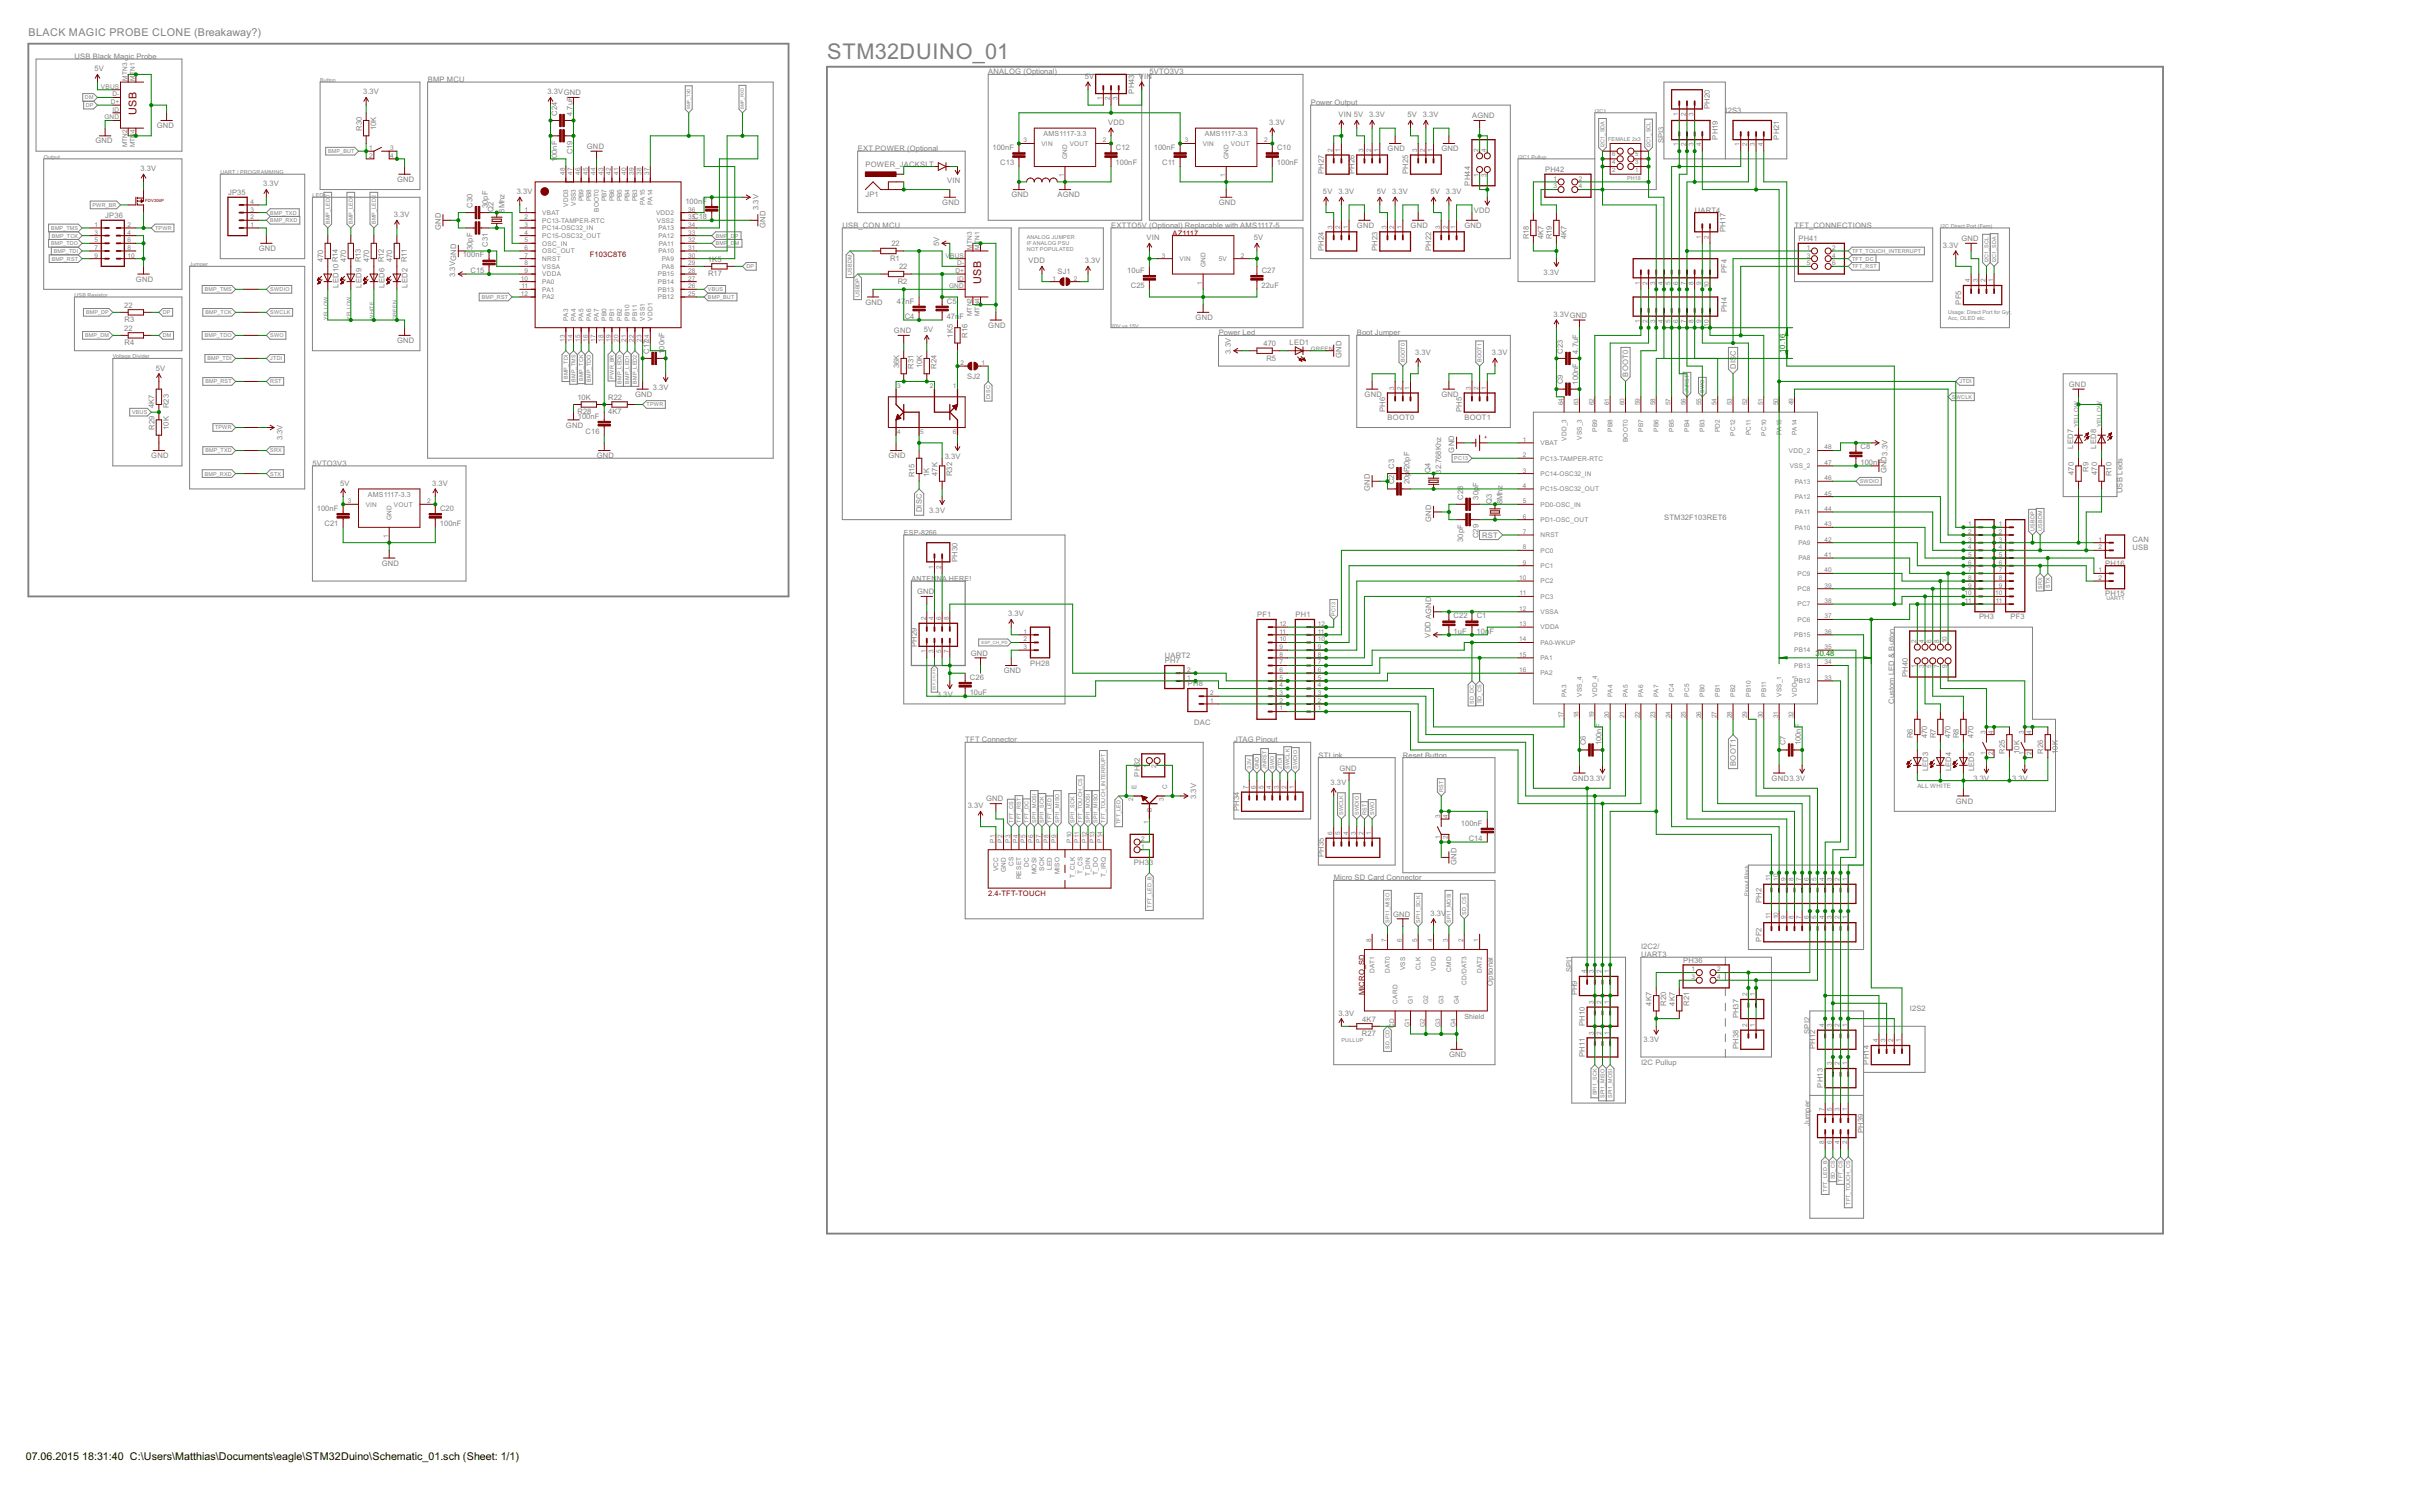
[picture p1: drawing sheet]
<svg xmlns="http://www.w3.org/2000/svg" width="800mm" height="500mm" viewBox="0 0 800 500" stroke-linecap="round" stroke-linejoin="round" font-family="sans-serif">
<defs><g id="words">
<text font-size="8" fill="#808080" x="273.6" y="19.5">STM32DUINO_01</text>
<text font-size="4" fill="#808080" x="9.4" y="11.9">BLACK MAGIC PROBE CLONE (Breakaway?)</text>
<g font-size="4" fill="#800000">
<text x="45.2" y="38" transform="rotate(-90 45.2 38)">USB</text>
<text x="324.6" y="93.9" transform="rotate(-90 324.6 93.9)">USB</text>
</g>
<g font-size="4">
<text x="8.5" y="483">07.06.2015</text>
<text x="27.2" y="483">18:31:40 C:\Users\Matthias\Documents\eagle\STM32Duino\Schematic_01.sch (Sheet: 1/1)</text>
</g>
<g font-size="2.8" fill="#808080">
<text x="24.7" y="19.5">USB Black Magic Probe</text>
<text x="31.2" y="23.6">5V</text>
<text x="141.5" y="27.2">BMP MCU</text>
<text x="326.9" y="24.6">ANALOG (Optional)</text>
<text x="358.8" y="26.1">5V</text>
<text x="376.7" y="26.1">V</text>
<text x="378.4" y="26.1">IN</text>
<text x="380.2" y="24.6">5VTO3V3</text>
<text x="120.1" y="31.2">3.3V</text>
<text x="181.1" y="31.2">3.3VGND</text>
<text x="375.1" y="31" transform="rotate(-90 375.1 31)">PH43</text>
<text x="433.6" y="34.8">Power Output</text>
<text x="184.2" y="38.3" transform="rotate(-90 184.2 38.3)">C24</text>
<text x="189.3" y="38.3" transform="rotate(-90 189.3 38.3)">4.7uF</text>
<text x="366.5" y="41.4">VDD</text>
<text x="419.8" y="41.4">3.3V</text>
<text x="442.7" y="38.8">VIN 5V</text>
<text x="452.8" y="38.8">3.3V</text>
<text x="465.5" y="38.8">5V</text>
<text x="470.6" y="38.8">3.3V</text>
<text x="486.9" y="39.1">AGND</text>
<text x="565.6" y="36.1" transform="rotate(-90 565.6 36.1)">PH20</text>
<text x="570.7" y="37.3">I</text>
<text x="571.5" y="37.3">2S3</text>
<text x="31.6" y="47.5">GND</text>
<text x="51.9" y="42.4">GND</text>
<text x="119.6" y="43.2" transform="rotate(-90 119.6 43.2)">R30</text>
<text x="124.4" y="43.1" transform="rotate(-90 124.4 43.1)">10K</text>
<text x="550.4" y="47.4" transform="rotate(-90 550.4 47.4)">SPI3</text>
<text x="568.1" y="46.2" transform="rotate(-90 568.1 46.2)">PH19</text>
<text x="588.4" y="46.2" transform="rotate(-90 588.4 46.2)">PH21</text>
<text x="184.2" y="53.7" transform="rotate(-90 184.2 53.7)">1</text>
<text x="184.2" y="52.3" transform="rotate(-90 184.2 52.3)">00nF</text>
<text x="189.3" y="51.1" transform="rotate(-90 189.3 51.1)">C19</text>
<text x="194.1" y="49.2">GND</text>
<text x="283.7" y="50">EXT POWER (Optional</text>
<text x="328.3" y="49.6">100nF</text>
<text x="369.1" y="49.6">C12</text>
<text x="381.6" y="49.6">100nF</text>
<text x="422.4" y="49.6">C10</text>
<text x="459" y="50">GND</text>
<text x="476.7" y="50">GND</text>
<text x="46.5" y="56.6">3.3V</text>
<text x="286.3" y="55.1">POWER_JACKSLT</text>
<text x="330.8" y="54.7">C13</text>
<text x="369" y="54.7">100nF</text>
<text x="384.4" y="54.7">C11</text>
<text x="422.3" y="54.7">100nF</text>
<text x="437.8" y="57.6" transform="rotate(-90 437.8 57.6)">PH27</text>
<text x="448" y="57.6" transform="rotate(-90 448 57.6)">PH26</text>
<text x="465.8" y="57.6" transform="rotate(-90 465.8 57.6)">PH25</text>
<text x="511" y="57">PH42</text>
<text x="75.4" y="64.5">JP35</text>
<text x="87.1" y="61.7">3.3V</text>
<text x="131.3" y="60.2">GND</text>
<text x="170.9" y="64.2">3.3V</text>
<text x="286.3" y="65.2">JP1</text>
<text x="313.3" y="60.4">VIN</text>
<text x="334.5" y="65.2">GND</text>
<text x="349.7" y="65.2">AGND</text>
<text x="437.6" y="64.2">5V</text>
<text x="442.7" y="64.2">3.3V</text>
<text x="455.4" y="64.2">5V</text>
<text x="460.4" y="64.2">3.3V</text>
<text x="473.1" y="64.2">5V</text>
<text x="478.2" y="64.2">3.3V</text>
<text x="486.2" y="61.4" transform="rotate(-90 486.2 61.4)">PH44</text>
<text x="130.3" y="71.9">3.3V</text>
<text x="156.3" y="68.8" transform="rotate(-90 156.3 68.8)">C30</text>
<text x="161.4" y="68.8" transform="rotate(-90 161.4 68.8)">30pF</text>
<text x="163.3" y="70.3" transform="rotate(-90 163.3 70.3)">Q2</text>
<text x="166.8" y="70.3" transform="rotate(-90 166.8 70.3)">8Mhz</text>
<text x="226.7" y="67.4">100nF</text>
<text x="250.9" y="69.5" transform="rotate(-90 250.9 69.5)">3.3V</text>
<text x="311.7" y="67.8">GND</text>
<text x="403.1" y="67.8">GND</text>
<text x="487.5" y="70.6">VDD</text>
<text x="560.6" y="70.3">UART4</text>
<text x="34.8" y="72.1">JP36</text>
<text x="145.8" y="76.1" transform="rotate(-90 145.8 76.1)">GND</text>
<text x="229.3" y="72.5">C18</text>
<text x="253.2" y="75.4" transform="rotate(-90 253.2 75.4)">GND</text>
<text x="278.6" y="75.4">USB_CON MCU</text>
<text x="367.5" y="75.4">EXTTO5V (Optional) Replacable with AMS1117-5</text>
<text x="448.8" y="75.4">GND</text>
<text x="466.6" y="75.4">GND</text>
<text x="484.4" y="75.4">GND</text>
<text x="570.7" y="76.7" transform="rotate(-90 570.7 76.7)">PH17</text>
<text x="593.6" y="75.4">TFT_CONNECTIONS</text>
<text x="85.6" y="83">GND</text>
<text x="156.3" y="82.7" transform="rotate(-90 156.3 82.7)">30pF</text>
<text x="161.4" y="81.6" transform="rotate(-90 161.4 81.6)">C31</text>
<text x="294.8" y="81.5">22</text>
<text x="310.6" y="81.5" transform="rotate(-90 310.6 81.5)">5V</text>
<text x="379.2" y="79.5">VIN</text>
<text x="414.7" y="79.5">5V</text>
<text x="437.8" y="83" transform="rotate(-90 437.8 83)">PH24</text>
<text x="455.6" y="83" transform="rotate(-90 455.6 83)">PH23</text>
<text x="473.4" y="83" transform="rotate(-90 473.4 83)">PH22</text>
<text x="505.7" y="79.2" transform="rotate(-90 505.7 79.2)">R18</text>
<text x="510.5" y="79.2" transform="rotate(-90 510.5 79.2)">4K7</text>
<text x="513.3" y="79.2" transform="rotate(-90 513.3 79.2)">R19</text>
<text x="518.1" y="79.2" transform="rotate(-90 518.1 79.2)">4K7</text>
<text x="594.8" y="79.9">PH41</text>
<text x="642.6" y="82">3.3V</text>
<text x="648.7" y="79.7">GND</text>
<text x="106.9" y="86.8" transform="rotate(-90 106.9 86.8)">470</text>
<text x="114.5" y="86.8" transform="rotate(-90 114.5 86.8)">470</text>
<text x="122.1" y="86.8" transform="rotate(-90 122.1 86.8)">470</text>
<text x="129.8" y="86.8" transform="rotate(-90 129.8 86.8)">470</text>
<text x="153" y="85.2">100nF</text>
<text x="234.1" y="86.6">1K5</text>
<text x="294.4" y="86.3">R1</text>
<text x="297.4" y="89.1">22</text>
<text x="340.2" y="87.1">VDD</text>
<text x="358.8" y="87.1">3.3V</text>
<text x="45" y="93.2">GND</text>
<text x="112" y="95.2" transform="rotate(-90 112 95.2)">LED10 R14</text>
<text x="119.6" y="95.2" transform="rotate(-90 119.6 95.2)">LED9 R13</text>
<text x="127.2" y="95.2" transform="rotate(-90 127.2 95.2)">LED6 R12</text>
<text x="134.8" y="95.2" transform="rotate(-90 134.8 95.2)">LED2 R11</text>
<text x="150.6" y="91.7" transform="rotate(-90 150.6 91.7)">3.3VGND</text>
<text x="155.6" y="90.3">C15</text>
<text x="234.2" y="91.4">R17</text>
<text x="296.9" y="93.9">R2</text>
<text x="349.7" y="90.6">SJ1</text>
<text x="372.9" y="90.3">10uF</text>
<text x="374" y="95.3">C25</text>
<text x="417.3" y="95.3">22uF</text>
<text x="417.3" y="90.3">C27</text>
<text x="510.6" y="90.9">3.3V</text>
<text x="571.2" y="90.3" transform="rotate(-90 571.2 90.3)">PF4</text>
<text x="41.1" y="101.8">22</text>
<text x="286.3" y="100.8">GND</text>
<text x="296.7" y="100.4">47</text>
<text x="299.5" y="100.4">nF</text>
<text x="313.2" y="100.4">C5</text>
<text x="648.6" y="100.8" transform="rotate(-90 648.6 100.8)">PF5</text>
<text x="41.2" y="106.6">R3</text>
<text x="299.2" y="105.5">C4</text>
<text x="313.1" y="105.5">47n</text>
<text x="317.4" y="105.5">F</text>
<text x="395.5" y="105.9">GND</text>
<text x="513.8" y="104.9">3.3VGND</text>
<text x="571.2" y="103.3" transform="rotate(-90 571.2 103.3)">PH4</text>
<text x="41.1" y="109.4">22</text>
<text x="131.3" y="113.5">GND</text>
<text x="295.7" y="110.2">GND</text>
<text x="305.5" y="109.9">5V</text>
<text x="315.2" y="111.7" transform="rotate(-90 315.2 111.7)">1K5</text>
<text x="320" y="111.8" transform="rotate(-90 320 111.8)">R16</text>
<text x="326.9" y="108.4">GND</text>
<text x="403.1" y="111">Power Led</text>
<text x="448.8" y="111">Boot Jumper</text>
<text x="41.2" y="114.2">R4</text>
<text x="214.7" y="117" transform="rotate(-90 214.7 117)">C17</text>
<text x="219.8" y="117.1" transform="rotate(-90 219.8 117.1)">1</text>
<text x="219.8" y="115.7" transform="rotate(-90 219.8 115.7)">00nF</text>
<text x="407.1" y="117.1" transform="rotate(-90 407.1 117.1)">3.3V</text>
<text x="417.9" y="114.5">470</text>
<text x="418.9" y="119.3">R5</text>
<text x="426.5" y="114.3">LED1</text>
<text x="443.7" y="118.5" transform="rotate(-90 443.7 118.5)">GND</text>
<text x="468.1" y="117.6">3.3V</text>
<text x="493.5" y="117.6">3.3V</text>
<text x="517" y="117" transform="rotate(-90 517 117)">C23</text>
<text x="522" y="117.1" transform="rotate(-90 522 117.1)">4.7uF</text>
<text x="574.1" y="117.7" transform="rotate(-90 574.1 117.7)">C</text>
<text x="51.5" y="122.6">5V</text>
<text x="297.4" y="121.9" transform="rotate(-90 297.4 121.9)">36K</text>
<text x="302.2" y="121.9" transform="rotate(-90 302.2 121.9)">R31</text>
<text x="305" y="121.9" transform="rotate(-90 305 121.9)">10K</text>
<text x="309.8" y="121.9" transform="rotate(-90 309.8 121.9)">R24</text>
<text x="319.9" y="125.4">SJ2</text>
<text x="538.5" y="124.6" transform="rotate(-90 538.5 124.6)">BOOT0</text>
<text x="574.1" y="122.1" transform="rotate(-90 574.1 122.1)">DIS</text>
<text x="210.1" y="131.3">GND</text>
<text x="215.9" y="129">3.3V</text>
<text x="451.3" y="131.3">GND</text>
<text x="476.7" y="131.3">GND</text>
<text x="517" y="127.2" transform="rotate(-90 517 127.2)">C9</text>
<text x="522" y="127.2" transform="rotate(-90 522 127.2)">100nF</text>
<text x="684.3" y="128">GND</text>
<text x="51" y="135.1" transform="rotate(-90 51 135.1)">4K7</text>
<text x="55.8" y="135" transform="rotate(-90 55.8 135)">R23</text>
<text x="191" y="132.3">10K</text>
<text x="191" y="137.1">R28</text>
<text x="201.1" y="137.1">4K7</text>
<text x="201.2" y="132.3">R22</text>
<text x="458.2" y="136.3" transform="rotate(-90 458.2 136.3)">PH6</text>
<text x="483.6" y="136.3" transform="rotate(-90 483.6 136.3)">PH5</text>
<text x="51" y="142.3" transform="rotate(-90 51 142.3)">R29</text>
<text x="55.8" y="142.2" transform="rotate(-90 55.8 142.2)">10K</text>
<text x="187.2" y="141.4">GND</text>
<text x="191.1" y="138.5">100nF</text>
<text x="193.7" y="143.6">C16</text>
<text x="459" y="138.9">BOOT0</text>
<text x="484.4" y="138.9">BOOT1</text>
<text x="93.4" y="145.7" transform="rotate(-90 93.4 145.7)">3.3V</text>
<text x="481" y="149.7" transform="rotate(-90 481 149.7)">GND</text>
<text x="615.4" y="148.7">C8</text>
<text x="685.7" y="148.4" transform="rotate(-90 685.7 148.4)">LED7</text>
<text x="693.3" y="148.4" transform="rotate(-90 693.3 148.4)">LED8</text>
<text x="50.1" y="151.6">GND</text>
<text x="103.3" y="154.1">5VTO3V3</text>
<text x="197.4" y="151.6">GND</text>
<text x="293.9" y="151.6">GND</text>
<text x="312.5" y="151.9">3.3V</text>
<text x="461.1" y="155.1" transform="rotate(-90 461.1 155.1)">C3</text>
<text x="466.2" y="156" transform="rotate(-90 466.2 156)">F20pF</text>
<text x="615.4" y="153.8">100nF</text>
<text x="112.5" y="160.7">5V</text>
<text x="143" y="160.7">3.3V</text>
<text x="302.5" y="157.9" transform="rotate(-90 302.5 157.9)">R15</text>
<text x="307.3" y="157.9" transform="rotate(-90 307.3 157.9)">1K</text>
<text x="310.1" y="157.4" transform="rotate(-90 310.1 157.4)">47K</text>
<text x="314.9" y="157.5" transform="rotate(-90 314.9 157.5)">R32</text>
<text x="461.1" y="160.2" transform="rotate(-90 461.1 160.2)">C2</text>
<text x="466.2" y="160.2" transform="rotate(-90 466.2 160.2)">20p</text>
<text x="473.1" y="156.6" transform="rotate(-90 473.1 156.6)">Q4</text>
<text x="476.7" y="156.7" transform="rotate(-90 476.7 156.7)">32.768Khz</text>
<text x="489" y="161.1" transform="rotate(-90 489 161.1)">F</text>
<text x="624" y="156.6" transform="rotate(-90 624 156.6)">GND3.3V</text>
<text x="686" y="157.1" transform="rotate(-90 686 157.1)">470</text>
<text x="690.8" y="156.1" transform="rotate(-90 690.8 156.1)">R9</text>
<text x="693.6" y="157.1" transform="rotate(-90 693.6 157.1)">470</text>
<text x="698.4" y="157.5" transform="rotate(-90 698.4 157.5)">R10</text>
<text x="453.1" y="162.4" transform="rotate(-90 453.1 162.4)">GND</text>
<text x="483.9" y="165.3" transform="rotate(-90 483.9 165.3)">C28</text>
<text x="489" y="165.3" transform="rotate(-90 489 165.3)">30p</text>
<text x="493.5" y="166.8" transform="rotate(-90 493.5 166.8)">Q3</text>
<text x="497" y="166.8" transform="rotate(-90 497 166.8)">8Mhz</text>
<text x="702" y="163.2" transform="rotate(-90 702 163.2)">USB Leds</text>
<text x="104.8" y="169">100nF</text>
<text x="145.5" y="169">C20</text>
<text x="304.9" y="169.5" transform="rotate(-90 304.9 169.5)">DISC</text>
<text x="307.4" y="169.6">3.3V</text>
<text x="473.4" y="172.6" transform="rotate(-90 473.4 172.6)">GND</text>
<text x="550.4" y="171.9">STM32F103RET6</text>
<text x="107.3" y="174.1">C21</text>
<text x="145.5" y="174.1">100nF</text>
<text x="483.9" y="179.2" transform="rotate(-90 483.9 179.2)">30pF</text>
<text x="489" y="178.1" transform="rotate(-90 489 178.1)">C29</text>
<text x="490.3" y="177.9">RST</text>
<text x="705.3" y="179.4">CAN</text>
<text x="316.7" y="185.9" transform="rotate(-90 316.7 185.9)">PH30</text>
<text x="705.3" y="182.1">USB</text>
<text x="126.2" y="187.2">GND</text>
<text x="696.3" y="187.2">PH16</text>
<text x="303.3" y="196.6">GND</text>
<text x="696.3" y="197.3">PH15</text>
<text x="333.5" y="203.9">3.3V</text>
<text x="415.8" y="204.2">PF1</text>
<text x="428.5" y="204.2">PH1</text>
<text x="480.8" y="209.6">1uF</text>
<text x="480.8" y="204.6">C22</text>
<text x="488.4" y="209.6">10n</text>
<text x="488.4" y="204.6">C1</text>
<text x="492.6" y="209.6">F</text>
<text x="654.6" y="204.9">PH3</text>
<text x="665" y="204.9">PF3</text>
<text x="303.2" y="214" transform="rotate(-90 303.2 214)">PH29</text>
<text x="473.1" y="211" transform="rotate(-90 473.1 211)">VDD AGND</text>
<text x="321.1" y="216.9">GND</text>
<text x="340.8" y="220.2">PH28</text>
<text x="385.3" y="217.6">UART2</text>
<text x="385.3" y="219.4">PH7</text>
<text x="320.8" y="224.9">C26</text>
<text x="332" y="222.7">GND</text>
<text x="392.9" y="227">PH8</text>
<text x="631" y="223.9" transform="rotate(-90 631 223.9)">PH40</text>
<text x="309.9" y="230.6">3.3V</text>
<text x="320.8" y="229.9">10uF</text>
<text x="626.5" y="232.8" transform="rotate(-90 626.5 232.8)">Custom LED &amp; Button</text>
<text x="395" y="239.7">DAC</text>
<text x="319.3" y="245.6">TFT Connector</text>
<text x="408.2" y="245.6">JTAG Pinout</text>
<text x="632.7" y="244.3" transform="rotate(-90 632.7 244.3)">R6</text>
<text x="637.5" y="244.3" transform="rotate(-90 637.5 244.3)">470</text>
<text x="640.3" y="244.3" transform="rotate(-90 640.3 244.3)">R7</text>
<text x="645.1" y="244.3" transform="rotate(-90 645.1 244.3)">470</text>
<text x="647.9" y="244.3" transform="rotate(-90 647.9 244.3)">R8</text>
<text x="652.7" y="244.3" transform="rotate(-90 652.7 244.3)">470</text>
<text x="436.1" y="250.6">STLink</text>
<text x="464" y="250.6">Reset Button</text>
<text x="524.6" y="246.5" transform="rotate(-90 524.6 246.5)">C6</text>
<text x="529.7" y="246.6" transform="rotate(-90 529.7 246.6)">100nF</text>
<text x="590.6" y="246.5" transform="rotate(-90 590.6 246.5)">C7</text>
<text x="595.7" y="246.6" transform="rotate(-90 595.7 246.6)">100nF</text>
<text x="663.1" y="249.3" transform="rotate(-90 663.1 249.3)">R25</text>
<text x="667.9" y="249.4" transform="rotate(-90 667.9 249.4)">10K</text>
<text x="675.8" y="249.3" transform="rotate(-90 675.8 249.3)">R26</text>
<text x="680.6" y="249.4" transform="rotate(-90 680.6 249.4)">10K</text>
<text x="377" y="257" transform="rotate(-90 377 257)">PH32</text>
<text x="443" y="255">GND</text>
<text x="574.1" y="253.4" transform="rotate(-90 574.1 253.4)">BOOT1</text>
<text x="637.7" y="255.2" transform="rotate(-90 637.7 255.2)">LED3</text>
<text x="645.3" y="255.2" transform="rotate(-90 645.3 255.2)">LED4</text>
<text x="653" y="255.2" transform="rotate(-90 653 255.2)">LED5</text>
<text x="440.1" y="259.8">3.3V</text>
<text x="519.9" y="258.3">GND3.3V</text>
<text x="586" y="258.3">GND3.3V</text>
<text x="652.8" y="258.5">3.3V</text>
<text x="665.5" y="258.5">3.3V</text>
<text x="320.1" y="267.4">3.3V</text>
<text x="326.2" y="265.1">GND</text>
<text x="395.7" y="264.4" transform="rotate(-90 395.7 264.4)">3.3V</text>
<text x="409.9" y="268.4" transform="rotate(-90 409.9 268.4)">PH34</text>
<text x="646.9" y="265.9">GND</text>
<text x="483.2" y="273.1">100nF</text>
<text x="485.8" y="278.2">C14</text>
<text x="375.1" y="286.1">PH33</text>
<text x="437.8" y="283.6" transform="rotate(-90 437.8 283.6)">PH35</text>
<text x="481.8" y="286.2" transform="rotate(-90 481.8 286.2)">GND</text>
<text x="441.2" y="291.3">Micro SD Card Connector</text>
<text x="582.6" y="298.9" transform="rotate(-90 582.6 298.9)">PH2</text>
<text x="460.8" y="303.2">GND</text>
<text x="473.1" y="303">3.3V</text>
<text x="582.6" y="311.6" transform="rotate(-90 582.6 311.6)">PF2</text>
<text x="542.8" y="314">I2C2/</text>
<text x="542.8" y="316.7">UART3</text>
<text x="519.9" y="321.7" transform="rotate(-90 519.9 321.7)">SPI1</text>
<text x="556.7" y="318.6">PH36</text>
<text x="493.7" y="326.1" transform="rotate(-90 493.7 326.1)">Optional</text>
<text x="521.7" y="329.3" transform="rotate(-90 521.7 329.3)">PH9</text>
<text x="442.7" y="336">3.3V</text>
<text x="546.3" y="332.7" transform="rotate(-90 546.3 332.7)">4K7</text>
<text x="551.1" y="332.7" transform="rotate(-90 551.1 332.7)">R20</text>
<text x="553.9" y="332.7" transform="rotate(-90 553.9 332.7)">4K7</text>
<text x="558.7" y="332.7" transform="rotate(-90 558.7 332.7)">R21</text>
<text x="631.7" y="334.5">I2S2</text>
<text x="450.6" y="338">4K7</text>
<text x="524.2" y="339.5" transform="rotate(-90 524.2 339.5)">PH10</text>
<text x="575" y="337" transform="rotate(-90 575 337)">PH37</text>
<text x="450.5" y="342.8">R27</text>
<text x="543.6" y="344.9">3.3V</text>
<text x="575" y="347.1" transform="rotate(-90 575 347.1)">PH38</text>
<text x="598.6" y="342" transform="rotate(-90 598.6 342)">SPI2</text>
<text x="600.4" y="347.1" transform="rotate(-90 600.4 347.1)">PH12</text>
<text x="479.3" y="349.7">GND</text>
<text x="524.2" y="349.6" transform="rotate(-90 524.2 349.6)">PH11</text>
<text x="542.8" y="352.2">I2C Pullup</text>
<text x="618.2" y="352.2" transform="rotate(-90 618.2 352.2)">PH14</text>
<text x="602.9" y="359.8" transform="rotate(-90 602.9 359.8)">PH13</text>
<text x="598.6" y="372.5" transform="rotate(-90 598.6 372.5)">Jumper</text>
<text x="616.4" y="374.9" transform="rotate(-90 616.4 374.9)">PH39</text>
</g>
<g font-size="2.8" fill="#800000">
<text x="387.8" y="77.9">AZ1117</text>
<text x="195.1" y="85.2">F103C8T6</text>
<text x="326.8" y="296.4">2.4-TFT-TOUCH</text>
<text x="451.3" y="329.3" transform="rotate(-90 451.3 329.3)">MICRO_SD</text>
</g>
<g font-size="2.8" fill="#008000">
<text x="590.4" y="116.7" transform="rotate(-90 590.4 116.7)">10.16</text>
<text x="600.5" y="217.1">3</text>
<text x="601.9" y="217.1">0.48</text>
</g>
<g font-size="2.6" fill="#808080">
<text x="345.2" y="44.9">AMS1117-3.3</text>
<text x="398.5" y="44.9">AMS1117-3.3</text>
<text x="121.6" y="164.3">AMS1117-3.3</text>
<text x="299" y="177">ESP-8266</text>
<text x="301.5" y="192.2">ANTEN</text>
<text x="309.9" y="192.2">N</text>
<text x="311.7" y="192.2">A HERE!</text>
<text x="484.4" y="337">Shield</text>
</g>
<g font-size="2.4" fill="#808080">
<text x="33.4" y="29.3">VBUS</text>
<text x="42" y="26.8" transform="rotate(-90 42 26.8)">MTN3</text>
<text x="44.6" y="26.8" transform="rotate(-90 44.6 26.8)">MTN1</text>
<text x="36.7" y="34.4">D+</text>
<text x="37.2" y="31.9">D-</text>
<text x="364.6" y="33.2" transform="rotate(-90 364.6 33.2)">1</text>
<text x="367.1" y="33.2" transform="rotate(-90 367.1 33.2)">2</text>
<text x="369.7" y="33.2" transform="rotate(-90 369.7 33.2)">3</text>
<text x="34.5" y="39.5">GND</text>
<text x="37.2" y="37">ID</text>
<text x="555.1" y="38.3" transform="rotate(-90 555.1 38.3)">1</text>
<text x="557.6" y="38.3" transform="rotate(-90 557.6 38.3)">2</text>
<text x="560.2" y="38.3" transform="rotate(-90 560.2 38.3)">3</text>
<text x="338.6" y="47.1">3</text>
<text x="364.7" y="47.1">2</text>
<text x="391.9" y="47.1">3</text>
<text x="418.1" y="47.1">2</text>
<text x="42" y="48.8" transform="rotate(-90 42 48.8)">MTN2</text>
<text x="44.6" y="48.8" transform="rotate(-90 44.6 48.8)">MTN4</text>
<text x="122.1" y="52.2">2</text>
<text x="122.1" y="49.7">1</text>
<text x="129.1" y="49.7">3</text>
<text x="129.1" y="52.2">4</text>
<text x="344.5" y="48.2">VIN</text>
<text x="353" y="52.7" transform="rotate(-90 353 52.7)">GND</text>
<text x="353.8" y="48.2">VOUT</text>
<text x="397.8" y="48.2">VIN</text>
<text x="406.3" y="52.7" transform="rotate(-90 406.3 52.7)">GND</text>
<text x="407.2" y="48.2">VOUT</text>
<text x="440.8" y="50.2" transform="rotate(-90 440.8 50.2)">2</text>
<text x="443.3" y="50.2" transform="rotate(-90 443.3 50.2)">1</text>
<text x="450.9" y="50.2" transform="rotate(-90 450.9 50.2)">3</text>
<text x="453.5" y="50.2" transform="rotate(-90 453.5 50.2)">2</text>
<text x="456" y="50.2" transform="rotate(-90 456 50.2)">1</text>
<text x="468.7" y="50.2" transform="rotate(-90 468.7 50.2)">3</text>
<text x="471.3" y="50.2" transform="rotate(-90 471.3 50.2)">2</text>
<text x="473.8" y="50.2" transform="rotate(-90 473.8 50.2)">1</text>
<text x="489" y="50.2" transform="rotate(-90 489 50.2)">2</text>
<text x="491.6" y="50.2" transform="rotate(-90 491.6 50.2)">4</text>
<text x="555.1" y="48.5" transform="rotate(-90 555.1 48.5)">1</text>
<text x="557.6" y="48.5" transform="rotate(-90 557.6 48.5)">2</text>
<text x="560.2" y="48.5" transform="rotate(-90 560.2 48.5)">3</text>
<text x="562.7" y="48.5" transform="rotate(-90 562.7 48.5)">4</text>
<text x="575.4" y="48.5" transform="rotate(-90 575.4 48.5)">1</text>
<text x="577.9" y="48.5" transform="rotate(-90 577.9 48.5)">2</text>
<text x="580.5" y="48.5" transform="rotate(-90 580.5 48.5)">3</text>
<text x="583" y="48.5" transform="rotate(-90 583 48.5)">4</text>
<text x="186.8" y="57.8" transform="rotate(-90 186.8 57.8)">48</text>
<text x="189.3" y="57.8" transform="rotate(-90 189.3 57.8)">47</text>
<text x="191.9" y="57.8" transform="rotate(-90 191.9 57.8)">46</text>
<text x="194.4" y="57.8" transform="rotate(-90 194.4 57.8)">45</text>
<text x="197" y="57.8" transform="rotate(-90 197 57.8)">44</text>
<text x="199.5" y="57.8" transform="rotate(-90 199.5 57.8)">43</text>
<text x="202" y="57.8" transform="rotate(-90 202 57.8)">42</text>
<text x="204.6" y="57.8" transform="rotate(-90 204.6 57.8)">41</text>
<text x="207.1" y="57.8" transform="rotate(-90 207.1 57.8)">40</text>
<text x="209.7" y="57.8" transform="rotate(-90 209.7 57.8)">39</text>
<text x="212.2" y="57.8" transform="rotate(-90 212.2 57.8)">38</text>
<text x="214.7" y="57.8" transform="rotate(-90 214.7 57.8)">37</text>
<text x="351.9" y="58.6" transform="rotate(-90 351.9 58.6)">1</text>
<text x="405.2" y="58.6" transform="rotate(-90 405.2 58.6)">1</text>
<text x="489" y="58.6" transform="rotate(-90 489 58.6)">1</text>
<text x="491.6" y="58.6" transform="rotate(-90 491.6 58.6)">3</text>
<text x="513.8" y="59.8">1</text>
<text x="522.2" y="59.8">2</text>
<text x="513.8" y="62.4">3</text>
<text x="522.2" y="62.4">4</text>
<text x="82.8" y="70">3</text>
<text x="82.8" y="67.4">4</text>
<text x="173.5" y="70">1</text>
<text x="179.4" y="71.1">VBAT</text>
<text x="187.9" y="68.4" transform="rotate(-90 187.9 68.4)">VDD3</text>
<text x="190.5" y="68.2" transform="rotate(-90 190.5 68.2)">VSS3</text>
<text x="193" y="66.7" transform="rotate(-90 193 66.7)">PB9</text>
<text x="195.5" y="66.7" transform="rotate(-90 195.5 66.7)">PB8</text>
<text x="198.1" y="70.1" transform="rotate(-90 198.1 70.1)">BOOT0</text>
<text x="200.6" y="66.7" transform="rotate(-90 200.6 66.7)">PB7</text>
<text x="203.2" y="66.7" transform="rotate(-90 203.2 66.7)">PB6</text>
<text x="205.7" y="66.7" transform="rotate(-90 205.7 66.7)">PB5</text>
<text x="208.2" y="66.7" transform="rotate(-90 208.2 66.7)">PB4</text>
<text x="210.8" y="66.7" transform="rotate(-90 210.8 66.7)">PB3</text>
<text x="213.3" y="67.7" transform="rotate(-90 213.3 67.7)">PA15</text>
<text x="215.9" y="67.7" transform="rotate(-90 215.9 67.7)">PA14</text>
<text x="217" y="71.1">VDD2</text>
<text x="227.6" y="70">36</text>
<text x="31.2" y="77.6">3</text>
<text x="31.2" y="75.1">1</text>
<text x="42.2" y="77.6">4</text>
<text x="42.2" y="75.1">2</text>
<text x="82.8" y="75.1">1</text>
<text x="82.8" y="72.5">2</text>
<text x="173.5" y="72.5">2</text>
<text x="173.5" y="75.1">3</text>
<text x="173.5" y="77.6">4</text>
<text x="179.4" y="73.6">PC13-TAMPER-RTC</text>
<text x="179.4" y="76.2">PC14-OSC32_IN</text>
<text x="217.3" y="73.6">VSS2</text>
<text x="217.7" y="76.2">PA13</text>
<text x="227.6" y="77.6">33</text>
<text x="227.6" y="75.1">34</text>
<text x="227.6" y="72.5">35</text>
<text x="440.8" y="75.6" transform="rotate(-90 440.8 75.6)">3</text>
<text x="443.3" y="75.6" transform="rotate(-90 443.3 75.6)">2</text>
<text x="445.9" y="75.6" transform="rotate(-90 445.9 75.6)">1</text>
<text x="458.6" y="75.6" transform="rotate(-90 458.6 75.6)">3</text>
<text x="461.1" y="75.6" transform="rotate(-90 461.1 75.6)">2</text>
<text x="463.6" y="75.6" transform="rotate(-90 463.6 75.6)">1</text>
<text x="476.3" y="75.6" transform="rotate(-90 476.3 75.6)">3</text>
<text x="478.9" y="75.6" transform="rotate(-90 478.9 75.6)">2</text>
<text x="481.4" y="75.6" transform="rotate(-90 481.4 75.6)">1</text>
<text x="31.2" y="82.7">7</text>
<text x="31.2" y="80.1">5</text>
<text x="42.2" y="82.7">8</text>
<text x="42.2" y="80.1">6</text>
<text x="173.5" y="80.1">5</text>
<text x="173.5" y="82.7">6</text>
<text x="179.4" y="78.7">PC15-OSC32_OUT</text>
<text x="179.4" y="81.2">OSC_IN</text>
<text x="179.4" y="83.8">OSC_OUT</text>
<text x="217.7" y="83.8">PA10</text>
<text x="217.7" y="78.7">PA12</text>
<text x="217.9" y="81.2">PA11</text>
<text x="227.6" y="82.7">31</text>
<text x="227.6" y="80.1">32</text>
<text x="321.4" y="82.6" transform="rotate(-90 321.4 82.6)">MTN3</text>
<text x="324" y="82.6" transform="rotate(-90 324 82.6)">MTN1</text>
<text x="562.7" y="78.9" transform="rotate(-90 562.7 78.9)">1</text>
<text x="565.2" y="78.9" transform="rotate(-90 565.2 78.9)">2</text>
<text x="597.6" y="82.7">1</text>
<text x="606" y="82.7">2</text>
<text x="31.2" y="85.2">9</text>
<text x="42.2" y="85.2">10</text>
<text x="173.5" y="85.2">7</text>
<text x="173.5" y="87.8">8</text>
<text x="179.4" y="86.3">NRST</text>
<text x="179.4" y="88.9">VSSA</text>
<text x="218.9" y="88.9">PA8</text>
<text x="218.9" y="86.3">PA9</text>
<text x="227.6" y="87.8">29</text>
<text x="227.6" y="85.2">30</text>
<text x="312.8" y="85.2">V</text>
<text x="314.3" y="85.2">BUS</text>
<text x="316.6" y="87.8">D-</text>
<text x="384.3" y="85.2">3</text>
<text x="390.2" y="86.3">VIN</text>
<text x="398.7" y="88.3" transform="rotate(-90 398.7 88.3)">GND</text>
<text x="403.1" y="86.3">5V</text>
<text x="410.5" y="85.2">2</text>
<text x="597.6" y="85.2">3</text>
<text x="597.6" y="87.8">5</text>
<text x="606" y="85.2">4</text>
<text x="606" y="87.8">6</text>
<text x="172.3" y="92.8">10</text>
<text x="172.4" y="95.4">11</text>
<text x="173.5" y="90.3">9</text>
<text x="179.4" y="91.4">VDDA</text>
<text x="179.4" y="93.9">PA0</text>
<text x="217.6" y="93.9">PB14</text>
<text x="217.6" y="91.4">PB15</text>
<text x="227.6" y="95.4">26</text>
<text x="227.6" y="92.8">27</text>
<text x="227.6" y="90.3">28</text>
<text x="313.9" y="95.4">GND</text>
<text x="316" y="90.3">D+</text>
<text x="316.6" y="92.8">ID</text>
<text x="348.2" y="92.8">1</text>
<text x="355.1" y="92.8">2</text>
<text x="397.6" y="94.2" transform="rotate(-90 397.6 94.2)">1</text>
<text x="542.4" y="94.2" transform="rotate(-90 542.4 94.2)">1</text>
<text x="544.9" y="94.2" transform="rotate(-90 544.9 94.2)">2</text>
<text x="547.5" y="94.2" transform="rotate(-90 547.5 94.2)">3</text>
<text x="550" y="94.2" transform="rotate(-90 550 94.2)">4</text>
<text x="552.5" y="94.2" transform="rotate(-90 552.5 94.2)">5</text>
<text x="555.1" y="94.2" transform="rotate(-90 555.1 94.2)">6</text>
<text x="557.6" y="94.2" transform="rotate(-90 557.6 94.2)">7</text>
<text x="560.2" y="94.2" transform="rotate(-90 560.2 94.2)">8</text>
<text x="562.7" y="94.2" transform="rotate(-90 562.7 94.2)">9</text>
<text x="565.2" y="95.4" transform="rotate(-90 565.2 95.4)">10</text>
<text x="651.6" y="93.4" transform="rotate(-90 651.6 93.4)">4</text>
<text x="654.1" y="93.4" transform="rotate(-90 654.1 93.4)">3</text>
<text x="656.7" y="93.4" transform="rotate(-90 656.7 93.4)">2</text>
<text x="659.2" y="93.4" transform="rotate(-90 659.2 93.4)">1</text>
<text x="172.3" y="97.9">12</text>
<text x="179.4" y="96.5">PA1</text>
<text x="179.4" y="99">PA2</text>
<text x="217.6" y="99">PB12</text>
<text x="217.6" y="96.5">PB13</text>
<text x="227.6" y="97.9">25</text>
<text x="187.9" y="106.1" transform="rotate(-90 187.9 106.1)">PA3</text>
<text x="190.5" y="106.1" transform="rotate(-90 190.5 106.1)">PA4</text>
<text x="193" y="106.1" transform="rotate(-90 193 106.1)">PA5</text>
<text x="195.5" y="106.1" transform="rotate(-90 195.5 106.1)">PA6</text>
<text x="198.1" y="106.1" transform="rotate(-90 198.1 106.1)">PA7</text>
<text x="200.6" y="106.1" transform="rotate(-90 200.6 106.1)">PB0</text>
<text x="203.2" y="106.1" transform="rotate(-90 203.2 106.1)">PB1</text>
<text x="205.7" y="106.1" transform="rotate(-90 205.7 106.1)">PB2</text>
<text x="208.2" y="106.1" transform="rotate(-90 208.2 106.1)">PB10</text>
<text x="210.8" y="106.1" transform="rotate(-90 210.8 106.1)">PB11</text>
<text x="213.3" y="106.1" transform="rotate(-90 213.3 106.1)">VSS1</text>
<text x="215.9" y="106.1" transform="rotate(-90 215.9 106.1)">VDD1</text>
<text x="321.4" y="104.6" transform="rotate(-90 321.4 104.6)">MTN2</text>
<text x="324" y="104.6" transform="rotate(-90 324 104.6)">MTN4</text>
<text x="542.4" y="106.9" transform="rotate(-90 542.4 106.9)">1</text>
<text x="544.9" y="106.9" transform="rotate(-90 544.9 106.9)">2</text>
<text x="547.5" y="106.9" transform="rotate(-90 547.5 106.9)">3</text>
<text x="550" y="106.9" transform="rotate(-90 550 106.9)">4</text>
<text x="552.5" y="106.9" transform="rotate(-90 552.5 106.9)">5</text>
<text x="555.1" y="106.9" transform="rotate(-90 555.1 106.9)">6</text>
<text x="557.6" y="106.9" transform="rotate(-90 557.6 106.9)">7</text>
<text x="560.2" y="106.9" transform="rotate(-90 560.2 106.9)">8</text>
<text x="562.7" y="106.9" transform="rotate(-90 562.7 106.9)">9</text>
<text x="186.8" y="113.1" transform="rotate(-90 186.8 113.1)">13</text>
<text x="189.3" y="113.1" transform="rotate(-90 189.3 113.1)">14</text>
<text x="191.9" y="113.1" transform="rotate(-90 191.9 113.1)">15</text>
<text x="194.4" y="113.1" transform="rotate(-90 194.4 113.1)">16</text>
<text x="197" y="113.1" transform="rotate(-90 197 113.1)">17</text>
<text x="199.5" y="113.1" transform="rotate(-90 199.5 113.1)">18</text>
<text x="202" y="113.1" transform="rotate(-90 202 113.1)">19</text>
<text x="204.6" y="113.1" transform="rotate(-90 204.6 113.1)">20</text>
<text x="207.1" y="113.1" transform="rotate(-90 207.1 113.1)">21</text>
<text x="209.7" y="113.1" transform="rotate(-90 209.7 113.1)">22</text>
<text x="212.2" y="113.1" transform="rotate(-90 212.2 113.1)">23</text>
<text x="214.7" y="113.1" transform="rotate(-90 214.7 113.1)">24</text>
<text x="565.2" y="108.1" transform="rotate(-90 565.2 108.1)">10</text>
<text x="317.7" y="120.8">2</text>
<text x="324.7" y="120.8">1</text>
<text x="296.7" y="128.4">3</text>
<text x="307.5" y="128.4">2</text>
<text x="315.1" y="128.4">1</text>
<text x="461.1" y="128.9" transform="rotate(-90 461.1 128.9)">3</text>
<text x="463.6" y="128.9" transform="rotate(-90 463.6 128.9)">2</text>
<text x="466.2" y="128.9" transform="rotate(-90 466.2 128.9)">1</text>
<text x="486.5" y="128.9" transform="rotate(-90 486.5 128.9)">3</text>
<text x="489" y="128.9" transform="rotate(-90 489 128.9)">2</text>
<text x="491.6" y="128.9" transform="rotate(-90 491.6 128.9)">1</text>
<text x="517" y="134" transform="rotate(-90 517 134)">64</text>
<text x="522.1" y="134" transform="rotate(-90 522.1 134)">63</text>
<text x="527.1" y="134" transform="rotate(-90 527.1 134)">62</text>
<text x="532.2" y="134" transform="rotate(-90 532.2 134)">61</text>
<text x="537.3" y="134" transform="rotate(-90 537.3 134)">60</text>
<text x="542.4" y="134" transform="rotate(-90 542.4 134)">59</text>
<text x="547.5" y="134" transform="rotate(-90 547.5 134)">58</text>
<text x="552.5" y="134" transform="rotate(-90 552.5 134)">57</text>
<text x="557.6" y="134" transform="rotate(-90 557.6 134)">56</text>
<text x="562.7" y="134" transform="rotate(-90 562.7 134)">55</text>
<text x="567.8" y="134" transform="rotate(-90 567.8 134)">54</text>
<text x="572.9" y="134" transform="rotate(-90 572.9 134)">53</text>
<text x="577.9" y="134" transform="rotate(-90 577.9 134)">52</text>
<text x="583" y="134" transform="rotate(-90 583 134)">51</text>
<text x="588.1" y="134" transform="rotate(-90 588.1 134)">50</text>
<text x="593.2" y="134" transform="rotate(-90 593.2 134)">49</text>
<text x="296.7" y="143.6">4</text>
<text x="304.3" y="143.6">5</text>
<text x="315.1" y="143.6">6</text>
<text x="528.3" y="142.9" transform="rotate(-90 528.3 142.9)">PB9</text>
<text x="533.3" y="142.9" transform="rotate(-90 533.3 142.9)">PB8</text>
<text x="543.5" y="142.9" transform="rotate(-90 543.5 142.9)">PB7</text>
<text x="548.6" y="142.9" transform="rotate(-90 548.6 142.9)">PB6</text>
<text x="553.7" y="142.9" transform="rotate(-90 553.7 142.9)">PB5</text>
<text x="558.7" y="142.9" transform="rotate(-90 558.7 142.9)">PB4</text>
<text x="563.8" y="142.9" transform="rotate(-90 563.8 142.9)">PB3</text>
<text x="568.9" y="143" transform="rotate(-90 568.9 143)">PD2</text>
<text x="589.2" y="143.9" transform="rotate(-90 589.2 143.9)">PA15</text>
<text x="594.3" y="143.9" transform="rotate(-90 594.3 143.9)">PA14</text>
<text x="503.7" y="146.2">1</text>
<text x="509.5" y="147.3">VBAT</text>
<text x="518.1" y="145.8" transform="rotate(-90 518.1 145.8)">VDD_3</text>
<text x="523.2" y="145.5" transform="rotate(-90 523.2 145.5)">VSS_3</text>
<text x="538.4" y="146.3" transform="rotate(-90 538.4 146.3)">BOOT0</text>
<text x="574" y="144.2" transform="rotate(-90 574 144.2)">PC12</text>
<text x="579.1" y="144" transform="rotate(-90 579.1 144)">PC11</text>
<text x="584.1" y="144.2" transform="rotate(-90 584.1 144.2)">PC10</text>
<text x="591.7" y="149.8">VDD_2</text>
<text x="603.5" y="148.7">48</text>
<text x="503.7" y="151.2">2</text>
<text x="509.5" y="152.4">PC13-TAMPER-RTC</text>
<text x="592" y="154.9">VSS_2</text>
<text x="603.5" y="153.8">47</text>
<text x="503.7" y="156.3">3</text>
<text x="503.7" y="161.4">4</text>
<text x="509.5" y="157.4">PC14-OSC32_IN</text>
<text x="593.6" y="160">PA13</text>
<text x="603.5" y="158.9">46</text>
<text x="115.1" y="166.5">3</text>
<text x="121" y="167.6">VIN</text>
<text x="130.3" y="167.6">VOUT</text>
<text x="141.2" y="166.5">2</text>
<text x="503.7" y="166.5">5</text>
<text x="509.5" y="162.5">PC15-OSC32_OUT</text>
<text x="509.5" y="167.6">PD0-OSC_IN</text>
<text x="593.6" y="165.1">PA12</text>
<text x="603.5" y="163.9">45</text>
<text x="129.5" y="172.1" transform="rotate(-90 129.5 172.1)">GND</text>
<text x="503.7" y="171.6">6</text>
<text x="509.5" y="172.7">PD1-OSC_OUT</text>
<text x="593.8" y="170.1">PA11</text>
<text x="603.5" y="169">44</text>
<text x="128.4" y="178" transform="rotate(-90 128.4 178)">1</text>
<text x="503.7" y="176.6">7</text>
<text x="509.5" y="177.8">NRST</text>
<text x="593.6" y="175.2">PA10</text>
<text x="603.5" y="179.2">42</text>
<text x="603.5" y="174.1">43</text>
<text x="651" y="174.1">1</text>
<text x="651" y="176.6">2</text>
<text x="651" y="179.2">3</text>
<text x="661.1" y="174.1">1</text>
<text x="661.1" y="176.6">2</text>
<text x="661.1" y="179.2">3</text>
<text x="694.1" y="179.2">1</text>
<text x="503.7" y="181.7">8</text>
<text x="509.5" y="182.8">PC0</text>
<text x="594.8" y="185.4">PA8</text>
<text x="594.8" y="180.3">PA9</text>
<text x="603.5" y="184.3">41</text>
<text x="651" y="181.7">4</text>
<text x="651" y="184.3">5</text>
<text x="661.1" y="181.7">4</text>
<text x="661.1" y="184.3">5</text>
<text x="694.1" y="181.7">2</text>
<text x="308.7" y="188.1" transform="rotate(-90 308.7 188.1)">1</text>
<text x="311.3" y="188.1" transform="rotate(-90 311.3 188.1)">2</text>
<text x="502.5" y="191.9">10</text>
<text x="503.7" y="186.8">9</text>
<text x="509.5" y="187.9">PC1</text>
<text x="594.5" y="190.5">PC9</text>
<text x="603.5" y="189.3">40</text>
<text x="651" y="186.8">6</text>
<text x="651" y="189.3">7</text>
<text x="651" y="191.9">8</text>
<text x="661.1" y="186.8">6</text>
<text x="661.1" y="189.3">7</text>
<text x="661.1" y="191.9">8</text>
<text x="694.1" y="189.3">1</text>
<text x="694.1" y="191.9">2</text>
<text x="502.6" y="197">11</text>
<text x="509.5" y="193">PC2</text>
<text x="594.5" y="195.5">PC8</text>
<text x="603.5" y="194.4">39</text>
<text x="649.8" y="197">10</text>
<text x="651" y="194.4">9</text>
<text x="659.9" y="197">10</text>
<text x="661.1" y="194.4">9</text>
<text x="502.5" y="202">12</text>
<text x="509.5" y="198.1">PC3</text>
<text x="509.5" y="203.2">VSSA</text>
<text x="594.5" y="200.6">PC7</text>
<text x="603.5" y="199.5">38</text>
<text x="649.9" y="199.5">11</text>
<text x="660.1" y="199.5">11</text>
<text x="306.2" y="205.1" transform="rotate(-90 306.2 205.1)">2</text>
<text x="308.7" y="205.1" transform="rotate(-90 308.7 205.1)">4</text>
<text x="311.3" y="205.1" transform="rotate(-90 311.3 205.1)">6</text>
<text x="313.8" y="205.1" transform="rotate(-90 313.8 205.1)">8</text>
<text x="338.6" y="209.7">1</text>
<text x="423.2" y="209.7">11</text>
<text x="423.2" y="207.1">12</text>
<text x="435.9" y="209.7">11</text>
<text x="435.9" y="207.1">12</text>
<text x="502.5" y="207.1">13</text>
<text x="509.5" y="208.2">VDDA</text>
<text x="594.5" y="205.7">PC6</text>
<text x="603.5" y="209.7">36</text>
<text x="603.5" y="204.6">37</text>
<text x="338.6" y="212.2">2</text>
<text x="338.6" y="214.7">3</text>
<text x="423.2" y="214.7">9</text>
<text x="423.2" y="212.2">10</text>
<text x="435.9" y="214.7">9</text>
<text x="435.9" y="212.2">10</text>
<text x="502.5" y="212.2">14</text>
<text x="509.5" y="213.3">PA0-WKUP</text>
<text x="593.5" y="215.9">PB14</text>
<text x="593.5" y="210.8">PB15</text>
<text x="603.5" y="214.7">35</text>
<text x="633.8" y="212.8" transform="rotate(-90 633.8 212.8)">2</text>
<text x="636.3" y="212.8" transform="rotate(-90 636.3 212.8)">4</text>
<text x="638.9" y="212.8" transform="rotate(-90 638.9 212.8)">6</text>
<text x="641.4" y="212.8" transform="rotate(-90 641.4 212.8)">8</text>
<text x="644" y="212.8" transform="rotate(-90 644 212.8)">10</text>
<text x="306.2" y="216.1" transform="rotate(-90 306.2 216.1)">1</text>
<text x="308.7" y="216.1" transform="rotate(-90 308.7 216.1)">3</text>
<text x="311.3" y="216.1" transform="rotate(-90 311.3 216.1)">5</text>
<text x="313.8" y="216.1" transform="rotate(-90 313.8 216.1)">7</text>
<text x="423.2" y="219.8">7</text>
<text x="423.2" y="217.3">8</text>
<text x="435.9" y="219.8">7</text>
<text x="435.9" y="217.3">8</text>
<text x="502.5" y="217.3">15</text>
<text x="509.5" y="218.4">PA1</text>
<text x="593.5" y="220.9">PB13</text>
<text x="603.5" y="219.8">34</text>
<text x="633.8" y="221.2" transform="rotate(-90 633.8 221.2)">1</text>
<text x="636.3" y="221.2" transform="rotate(-90 636.3 221.2)">3</text>
<text x="638.9" y="221.2" transform="rotate(-90 638.9 221.2)">5</text>
<text x="641.4" y="221.2" transform="rotate(-90 641.4 221.2)">7</text>
<text x="644" y="221.2" transform="rotate(-90 644 221.2)">9</text>
<text x="392.7" y="224.9">1</text>
<text x="392.7" y="222.4">2</text>
<text x="423.2" y="227.4">4</text>
<text x="423.2" y="224.9">5</text>
<text x="423.2" y="222.4">6</text>
<text x="435.9" y="227.4">4</text>
<text x="435.9" y="224.9">5</text>
<text x="435.9" y="222.4">6</text>
<text x="502.5" y="222.4">16</text>
<text x="509.5" y="223.5">PA2</text>
<text x="593.5" y="226">PB12</text>
<text x="603.5" y="224.9">33</text>
<text x="400.3" y="232.5">1</text>
<text x="400.3" y="230">2</text>
<text x="423.2" y="232.5">2</text>
<text x="423.2" y="230">3</text>
<text x="435.9" y="232.5">2</text>
<text x="435.9" y="230">3</text>
<text x="518.1" y="230.5" transform="rotate(-90 518.1 230.5)">PA3</text>
<text x="523.2" y="230.5" transform="rotate(-90 523.2 230.5)">VSS_4</text>
<text x="528.3" y="230.5" transform="rotate(-90 528.3 230.5)">VDD_4</text>
<text x="533.3" y="230.5" transform="rotate(-90 533.3 230.5)">PA4</text>
<text x="538.4" y="230.5" transform="rotate(-90 538.4 230.5)">PA5</text>
<text x="543.5" y="230.5" transform="rotate(-90 543.5 230.5)">PA6</text>
<text x="548.6" y="230.5" transform="rotate(-90 548.6 230.5)">PA7</text>
<text x="553.7" y="230.5" transform="rotate(-90 553.7 230.5)">PC4</text>
<text x="558.7" y="230.5" transform="rotate(-90 558.7 230.5)">PC5</text>
<text x="563.8" y="230.5" transform="rotate(-90 563.8 230.5)">PB0</text>
<text x="568.9" y="230.5" transform="rotate(-90 568.9 230.5)">PB1</text>
<text x="574" y="230.5" transform="rotate(-90 574 230.5)">PB2</text>
<text x="579.1" y="230.5" transform="rotate(-90 579.1 230.5)">PB10</text>
<text x="584.1" y="230.5" transform="rotate(-90 584.1 230.5)">PB11</text>
<text x="589.2" y="230.5" transform="rotate(-90 589.2 230.5)">VSS_1</text>
<text x="594.3" y="230.5" transform="rotate(-90 594.3 230.5)">VDD_1</text>
<text x="423.2" y="235.1">1</text>
<text x="435.9" y="235.1">1</text>
<text x="517" y="237.6" transform="rotate(-90 517 237.6)">17</text>
<text x="522.1" y="237.6" transform="rotate(-90 522.1 237.6)">18</text>
<text x="527.1" y="237.6" transform="rotate(-90 527.1 237.6)">19</text>
<text x="532.2" y="237.6" transform="rotate(-90 532.2 237.6)">20</text>
<text x="537.3" y="237.6" transform="rotate(-90 537.3 237.6)">21</text>
<text x="542.4" y="237.6" transform="rotate(-90 542.4 237.6)">22</text>
<text x="547.5" y="237.6" transform="rotate(-90 547.5 237.6)">23</text>
<text x="552.5" y="237.6" transform="rotate(-90 552.5 237.6)">24</text>
<text x="557.6" y="237.6" transform="rotate(-90 557.6 237.6)">25</text>
<text x="562.7" y="237.6" transform="rotate(-90 562.7 237.6)">26</text>
<text x="567.8" y="237.6" transform="rotate(-90 567.8 237.6)">27</text>
<text x="572.9" y="237.6" transform="rotate(-90 572.9 237.6)">28</text>
<text x="577.9" y="237.6" transform="rotate(-90 577.9 237.6)">29</text>
<text x="583" y="237.6" transform="rotate(-90 583 237.6)">30</text>
<text x="588.1" y="237.6" transform="rotate(-90 588.1 237.6)">31</text>
<text x="593.2" y="237.6" transform="rotate(-90 593.2 237.6)">32</text>
<text x="656.7" y="242.7" transform="rotate(-90 656.7 242.7)">3</text>
<text x="659.2" y="242.7" transform="rotate(-90 659.2 242.7)">4</text>
<text x="669.4" y="242.7" transform="rotate(-90 669.4 242.7)">3</text>
<text x="671.9" y="242.7" transform="rotate(-90 671.9 242.7)">4</text>
<text x="656.7" y="249.6" transform="rotate(-90 656.7 249.6)">1</text>
<text x="659.2" y="249.6" transform="rotate(-90 659.2 249.6)">2</text>
<text x="669.4" y="249.6" transform="rotate(-90 669.4 249.6)">1</text>
<text x="671.9" y="249.6" transform="rotate(-90 671.9 249.6)">2</text>
<text x="379.8" y="254.2" transform="rotate(-90 379.8 254.2)">1</text>
<text x="382.4" y="254.2" transform="rotate(-90 382.4 254.2)">2</text>
<text x="375.9" y="261" transform="rotate(-90 375.9 261)">E</text>
<text x="386" y="261" transform="rotate(-90 386 261)">C</text>
<text x="412.8" y="261" transform="rotate(-90 412.8 261)">7</text>
<text x="415.4" y="261" transform="rotate(-90 415.4 261)">6</text>
<text x="417.9" y="261" transform="rotate(-90 417.9 261)">5</text>
<text x="420.5" y="261" transform="rotate(-90 420.5 261)">4</text>
<text x="423" y="261" transform="rotate(-90 423 261)">3</text>
<text x="425.5" y="261" transform="rotate(-90 425.5 261)">2</text>
<text x="428.1" y="261" transform="rotate(-90 428.1 261)">1</text>
<text x="374.7" y="264.9" transform="rotate(-90 374.7 264.9)">2</text>
<text x="380.9" y="268.6" transform="rotate(-90 380.9 268.6)">B</text>
<text x="384.9" y="264.9" transform="rotate(-90 384.9 264.9)">3</text>
<text x="379.8" y="272.5" transform="rotate(-90 379.8 272.5)">1</text>
<text x="476.3" y="270.6" transform="rotate(-90 476.3 270.6)">3</text>
<text x="478.9" y="270.6" transform="rotate(-90 478.9 270.6)">4</text>
<text x="329" y="278.7" transform="rotate(-90 329 278.7)">P1</text>
<text x="331.6" y="278.7" transform="rotate(-90 331.6 278.7)">P2</text>
<text x="334.1" y="278.7" transform="rotate(-90 334.1 278.7)">P3</text>
<text x="336.7" y="278.7" transform="rotate(-90 336.7 278.7)">P4</text>
<text x="339.2" y="278.7" transform="rotate(-90 339.2 278.7)">P5</text>
<text x="341.7" y="278.7" transform="rotate(-90 341.7 278.7)">P6</text>
<text x="344.3" y="278.7" transform="rotate(-90 344.3 278.7)">P7</text>
<text x="346.8" y="278.7" transform="rotate(-90 346.8 278.7)">P8</text>
<text x="349.4" y="278.7" transform="rotate(-90 349.4 278.7)">P9</text>
<text x="354.4" y="278.7" transform="rotate(-90 354.4 278.7)">P10</text>
<text x="357" y="278.7" transform="rotate(-90 357 278.7)">P11</text>
<text x="359.5" y="278.7" transform="rotate(-90 359.5 278.7)">P12</text>
<text x="362" y="278.7" transform="rotate(-90 362 278.7)">P13</text>
<text x="364.6" y="278.7" transform="rotate(-90 364.6 278.7)">P14</text>
<text x="377.4" y="280.8">1</text>
<text x="377.4" y="278.2">2</text>
<text x="440.8" y="276.2" transform="rotate(-90 440.8 276.2)">6</text>
<text x="443.3" y="276.2" transform="rotate(-90 443.3 276.2)">5</text>
<text x="445.9" y="276.2" transform="rotate(-90 445.9 276.2)">4</text>
<text x="448.4" y="276.2" transform="rotate(-90 448.4 276.2)">3</text>
<text x="450.9" y="276.2" transform="rotate(-90 450.9 276.2)">2</text>
<text x="453.5" y="276.2" transform="rotate(-90 453.5 276.2)">1</text>
<text x="476.3" y="277.6" transform="rotate(-90 476.3 277.6)">1</text>
<text x="478.9" y="277.6" transform="rotate(-90 478.9 277.6)">2</text>
<text x="335.2" y="286.6" transform="rotate(-90 335.2 286.6)">CS</text>
<text x="340.3" y="286.7" transform="rotate(-90 340.3 286.7)">DC</text>
<text x="347.9" y="287.8" transform="rotate(-90 347.9 287.8)">LED</text>
<text x="330.1" y="288.2" transform="rotate(-90 330.1 288.2)">VCC</text>
<text x="332.7" y="288.4" transform="rotate(-90 332.7 288.4)">GND</text>
<text x="337.8" y="291" transform="rotate(-90 337.8 291)">RESET</text>
<text x="342.8" y="289.2" transform="rotate(-90 342.8 289.2)">MOSI</text>
<text x="345.4" y="288.1" transform="rotate(-90 345.4 288.1)">SCK</text>
<text x="350.5" y="289.2" transform="rotate(-90 350.5 289.2)">MISO</text>
<text x="355.5" y="290.4" transform="rotate(-90 355.5 290.4)">T_CLK</text>
<text x="358.1" y="289.1" transform="rotate(-90 358.1 289.1)">T_CS</text>
<text x="360.6" y="289.9" transform="rotate(-90 360.6 289.9)">T_DIN</text>
<text x="363.2" y="289.4" transform="rotate(-90 363.2 289.4)">T_DO</text>
<text x="365.7" y="290.1" transform="rotate(-90 365.7 290.1)">T_IRQ</text>
<text x="585.6" y="291.5" transform="rotate(-90 585.6 291.5)">11</text>
<text x="588.1" y="291.5" transform="rotate(-90 588.1 291.5)">10</text>
<text x="590.6" y="291.5" transform="rotate(-90 590.6 291.5)">9</text>
<text x="593.2" y="291.5" transform="rotate(-90 593.2 291.5)">8</text>
<text x="595.7" y="291.5" transform="rotate(-90 595.7 291.5)">7</text>
<text x="598.3" y="291.5" transform="rotate(-90 598.3 291.5)">6</text>
<text x="600.8" y="291.5" transform="rotate(-90 600.8 291.5)">5</text>
<text x="603.3" y="291.5" transform="rotate(-90 603.3 291.5)">4</text>
<text x="605.9" y="291.5" transform="rotate(-90 605.9 291.5)">3</text>
<text x="608.4" y="291.5" transform="rotate(-90 608.4 291.5)">2</text>
<text x="611" y="291.5" transform="rotate(-90 611 291.5)">1</text>
<text x="585.6" y="304.2" transform="rotate(-90 585.6 304.2)">11</text>
<text x="588.1" y="304.2" transform="rotate(-90 588.1 304.2)">10</text>
<text x="590.6" y="304.2" transform="rotate(-90 590.6 304.2)">9</text>
<text x="593.2" y="304.2" transform="rotate(-90 593.2 304.2)">8</text>
<text x="595.7" y="304.2" transform="rotate(-90 595.7 304.2)">7</text>
<text x="598.3" y="304.2" transform="rotate(-90 598.3 304.2)">6</text>
<text x="600.8" y="304.2" transform="rotate(-90 600.8 304.2)">5</text>
<text x="603.3" y="304.2" transform="rotate(-90 603.3 304.2)">4</text>
<text x="605.9" y="304.2" transform="rotate(-90 605.9 304.2)">3</text>
<text x="608.4" y="304.2" transform="rotate(-90 608.4 304.2)">2</text>
<text x="611" y="304.2" transform="rotate(-90 611 304.2)">1</text>
<text x="453.5" y="311.8" transform="rotate(-90 453.5 311.8)">8</text>
<text x="458.6" y="311.8" transform="rotate(-90 458.6 311.8)">7</text>
<text x="463.6" y="311.8" transform="rotate(-90 463.6 311.8)">6</text>
<text x="468.7" y="311.8" transform="rotate(-90 468.7 311.8)">5</text>
<text x="473.8" y="311.8" transform="rotate(-90 473.8 311.8)">4</text>
<text x="478.9" y="311.8" transform="rotate(-90 478.9 311.8)">3</text>
<text x="484" y="311.8" transform="rotate(-90 484 311.8)">2</text>
<text x="489" y="311.8" transform="rotate(-90 489 311.8)">1</text>
<text x="454.6" y="322" transform="rotate(-90 454.6 322)">DAT1</text>
<text x="459.7" y="322" transform="rotate(-90 459.7 322)">DAT0</text>
<text x="464.8" y="320.9" transform="rotate(-90 464.8 320.9)">VSS</text>
<text x="469.8" y="320.8" transform="rotate(-90 469.8 320.8)">CLK</text>
<text x="474.9" y="321.2" transform="rotate(-90 474.9 321.2)">VDD</text>
<text x="480" y="321.5" transform="rotate(-90 480 321.5)">CMD</text>
<text x="490.2" y="322" transform="rotate(-90 490.2 322)">DAT2</text>
<text x="524.6" y="322" transform="rotate(-90 524.6 322)">4</text>
<text x="527.1" y="322" transform="rotate(-90 527.1 322)">3</text>
<text x="529.7" y="322" transform="rotate(-90 529.7 322)">2</text>
<text x="532.2" y="322" transform="rotate(-90 532.2 322)">1</text>
<text x="559.5" y="321.4">1</text>
<text x="559.5" y="323.9">3</text>
<text x="567.9" y="321.4">2</text>
<text x="567.9" y="323.9">4</text>
<text x="485.1" y="325.8" transform="rotate(-90 485.1 325.8)">CD/DAT3</text>
<text x="577.9" y="329.6" transform="rotate(-90 577.9 329.6)">2</text>
<text x="580.5" y="329.6" transform="rotate(-90 580.5 329.6)">1</text>
<text x="462.2" y="332.1" transform="rotate(-90 462.2 332.1)">CARD</text>
<text x="467.3" y="332.1" transform="rotate(-90 467.3 332.1)">G1</text>
<text x="472.4" y="332.1" transform="rotate(-90 472.4 332.1)">G2</text>
<text x="477.5" y="332.1" transform="rotate(-90 477.5 332.1)">G3</text>
<text x="482.5" y="332.1" transform="rotate(-90 482.5 332.1)">G4</text>
<text x="527.1" y="332.1" transform="rotate(-90 527.1 332.1)">3</text>
<text x="529.7" y="332.1" transform="rotate(-90 529.7 332.1)">2</text>
<text x="532.2" y="332.1" transform="rotate(-90 532.2 332.1)">1</text>
<text x="461.1" y="340" transform="rotate(-90 461.1 340)">CD</text>
<text x="466.2" y="339.7" transform="rotate(-90 466.2 339.7)">G1</text>
<text x="471.3" y="339.7" transform="rotate(-90 471.3 339.7)">G2</text>
<text x="476.3" y="339.7" transform="rotate(-90 476.3 339.7)">G3</text>
<text x="481.4" y="339.7" transform="rotate(-90 481.4 339.7)">G4</text>
<text x="577.9" y="339.7" transform="rotate(-90 577.9 339.7)">2</text>
<text x="580.5" y="339.7" transform="rotate(-90 580.5 339.7)">1</text>
<text x="603.3" y="339.7" transform="rotate(-90 603.3 339.7)">4</text>
<text x="605.9" y="339.7" transform="rotate(-90 605.9 339.7)">3</text>
<text x="608.4" y="339.7" transform="rotate(-90 608.4 339.7)">2</text>
<text x="611" y="339.7" transform="rotate(-90 611 339.7)">1</text>
<text x="527.1" y="342.3" transform="rotate(-90 527.1 342.3)">3</text>
<text x="529.7" y="342.3" transform="rotate(-90 529.7 342.3)">2</text>
<text x="532.2" y="342.3" transform="rotate(-90 532.2 342.3)">1</text>
<text x="621.1" y="344.8" transform="rotate(-90 621.1 344.8)">4</text>
<text x="623.7" y="344.8" transform="rotate(-90 623.7 344.8)">3</text>
<text x="626.2" y="344.8" transform="rotate(-90 626.2 344.8)">2</text>
<text x="628.7" y="344.8" transform="rotate(-90 628.7 344.8)">1</text>
<text x="605.9" y="352.4" transform="rotate(-90 605.9 352.4)">3</text>
<text x="608.4" y="352.4" transform="rotate(-90 608.4 352.4)">2</text>
<text x="611" y="352.4" transform="rotate(-90 611 352.4)">1</text>
<text x="603.3" y="367.7" transform="rotate(-90 603.3 367.7)">7</text>
<text x="605.9" y="367.7" transform="rotate(-90 605.9 367.7)">5</text>
<text x="608.4" y="367.7" transform="rotate(-90 608.4 367.7)">3</text>
<text x="611" y="367.7" transform="rotate(-90 611 367.7)">1</text>
<text x="603.3" y="378.6" transform="rotate(-90 603.3 378.6)">8</text>
<text x="605.9" y="378.6" transform="rotate(-90 605.9 378.6)">6</text>
<text x="608.4" y="378.6" transform="rotate(-90 608.4 378.6)">4</text>
<text x="611" y="378.6" transform="rotate(-90 611 378.6)">2</text>
</g>
<g font-size="2.2" fill="#808080">
<text x="533.2" y="51.7">6</text>
<text x="540.8" y="51.7">5</text>
<text x="533.2" y="56.8">2</text>
<text x="533.2" y="54.2">4</text>
<text x="540.8" y="56.8">1</text>
<text x="540.8" y="54.2">3</text>
<text x="433.6" y="116">GREEN</text>
<text x="687.5" y="141.4" transform="rotate(-90 687.5 141.4)">YELLOW</text>
<text x="695.1" y="141.4" transform="rotate(-90 695.1 141.4)">YELLOW</text>
<text x="634.2" y="260.8">ALL WHITE</text>
</g>
<g font-size="2" fill="#808080">
<text x="105.9" y="27.2">Button</text>
<text x="28.1" y="32.9">DM</text>
<text x="28.4" y="35.4">DP</text>
<text x="527.5" y="37.3">I2C1</text>
<text x="531.9" y="46.7">FEMALE 2x3</text>
<text x="14.5" y="52.6">Output</text>
<text x="108.6" y="50.6">BMP_BUT</text>
<text x="502.1" y="52.6">I2C1 Pullup</text>
<text x="530.7" y="48.7" transform="rotate(-90 530.7 48.7)">I2C1_SDA</text>
<text x="545.9" y="48.7" transform="rotate(-90 545.9 48.7)">I2C1_SCL</text>
<text x="72.9" y="57.6">UART / PROGRAMMING</text>
<text x="538.2" y="59.4">PH18</text>
<text x="103.4" y="65.2">LEDs</text>
<text x="30.6" y="68.4">PWR_BR</text>
<text x="89.4" y="71">BMP_TXD</text>
<text x="17" y="76">BMP_TMS</text>
<text x="51.3" y="76">TPWR</text>
<text x="89.4" y="73.5">BMP_RXD</text>
<text x="109.1" y="74.1" transform="rotate(-90 109.1 74.1)">BMP_LED0</text>
<text x="116.7" y="74.1" transform="rotate(-90 116.7 74.1)">BMP_LED1</text>
<text x="124.3" y="74.1" transform="rotate(-90 124.3 74.1)">BMP_LED2</text>
<text x="641.8" y="75.4">I2C Direct Port (Fem)</text>
<text x="16.9" y="81.1">BMP_TDO</text>
<text x="17.1" y="78.6">BMP_TCK</text>
<text x="17.8" y="83.7">BMP_TDI</text>
<text x="236.7" y="78.6">BMP</text>
<text x="236.7" y="81.1">BMP</text>
<text x="240.7" y="78.6">_D</text>
<text x="240.7" y="81.1">_D</text>
<text x="243.1" y="78.6">P</text>
<text x="243.1" y="81.1">M</text>
<text x="339.6" y="79.2">ANALOG JUMPER</text>
<text x="339.6" y="81.1">IF ANALOG PSU</text>
<text x="339.6" y="83">NOT POPULATED</text>
<text x="612.6" y="83.7">TFT_TOUCH_INTERRUPT</text>
<text x="17.1" y="86.2">BMP_RST</text>
<text x="62.7" y="88.1">Jumper</text>
<text x="246.9" y="88.7">DP</text>
<text x="612.6" y="86.2">TFT_DC</text>
<text x="612.6" y="88.7">TFT_RST</text>
<text x="657.7" y="86.8" transform="rotate(-90 657.7 86.8)">I2C1_SCL</text>
<text x="660.2" y="86.8" transform="rotate(-90 660.2 86.8)">I2C1_SDA</text>
<text x="281.8" y="91" transform="rotate(-90 281.8 91)">USBDM</text>
<text x="24.6" y="98.3">USB Resistor</text>
<text x="67.8" y="96.4">BMP_TMS</text>
<text x="89.4" y="96.4">SWDIO</text>
<text x="159.4" y="98.9">BMP_RST</text>
<text x="234.2" y="98.9">BMP_BUT</text>
<text x="234.2" y="96.4">VBUS</text>
<text x="284.3" y="98.3" transform="rotate(-90 284.3 98.3)">USBDP</text>
<text x="28.4" y="104">BMP_DP</text>
<text x="53.8" y="104">DP</text>
<text x="67.9" y="104">BMP_TCK</text>
<text x="89.4" y="104">SWCLK</text>
<text x="108.4" y="105.9" transform="rotate(-90 108.4 105.9)">YELLOW</text>
<text x="116" y="105.9" transform="rotate(-90 116 105.9)">YELLOW</text>
<text x="123.7" y="105.9" transform="rotate(-90 123.7 105.9)">WHITE</text>
<text x="131.3" y="105.9" transform="rotate(-90 131.3 105.9)">GREEN</text>
<text x="644.4" y="104">Usage: Direct Port for Gyr</text>
<text x="644.4" y="105.9">Acc, OLED etc.</text>
<text x="664.9" y="104">,</text>
<text x="28.2" y="111.6">BMP_DM</text>
<text x="53.8" y="111.6">DM</text>
<text x="67.7" y="111.6">BMP_TDO</text>
<text x="89.4" y="111.6">SWO</text>
<text x="367.5" y="108.4">20V vs 15V</text>
<text x="37.3" y="118.6">Voltage Divider</text>
<text x="68.6" y="119.2">BMP_TDI</text>
<text x="89.4" y="119.2">JTDI</text>
<text x="464.6" y="119.8" transform="rotate(-90 464.6 119.8)">BOOT0</text>
<text x="490" y="119.8" transform="rotate(-90 490 119.8)">BOOT1</text>
<text x="187.8" y="125.4" transform="rotate(-90 187.8 125.4)">BMP_TDI</text>
<text x="203" y="125.3" transform="rotate(-90 203 125.3)">PWR_BR</text>
<text x="67.9" y="126.8">BMP_RST</text>
<text x="89.4" y="126.8">RST</text>
<text x="190.3" y="126.2" transform="rotate(-90 190.3 126.2)">BMP_TMS</text>
<text x="192.9" y="126.1" transform="rotate(-90 192.9 126.1)">BMP_TCK</text>
<text x="195.4" y="126.3" transform="rotate(-90 195.4 126.3)">BMP_TDO</text>
<text x="205.6" y="127" transform="rotate(-90 205.6 127)">BMP_LED0</text>
<text x="208.1" y="127" transform="rotate(-90 208.1 127)">BMP_LED1</text>
<text x="210.7" y="127" transform="rotate(-90 210.7 127)">BMP_LED2</text>
<text x="327.5" y="131.9" transform="rotate(-90 327.5 131.9)">DISC</text>
<text x="558.6" y="130" transform="rotate(-90 558.6 130)">JNRST</text>
<text x="563.7" y="130" transform="rotate(-90 563.7 130)">SWO</text>
<text x="645.6" y="131.9">S</text>
<text x="646.9" y="131.9">WCLK</text>
<text x="648.2" y="126.8">JTDI</text>
<text x="43.7" y="137">VBUS</text>
<text x="213.9" y="134.5">TPWR</text>
<text x="71.1" y="142.1">TPWR</text>
<text x="67.9" y="149.7">BMP_TXD</text>
<text x="89.4" y="149.7">SRX</text>
<text x="481" y="152.2">PC13</text>
<text x="67.7" y="157.3">BMP_RXD</text>
<text x="89.4" y="157.3">STX</text>
<text x="615.1" y="159.9">SWDIO</text>
<text x="672.9" y="175.7" transform="rotate(-90 672.9 175.7)">USBDP</text>
<text x="675.4" y="175.7" transform="rotate(-90 675.4 175.7)">USBDM</text>
<text x="675.4" y="194.8" transform="rotate(-90 675.4 194.8)">SRX</text>
<text x="678" y="194.6" transform="rotate(-90 678 194.6)">STX</text>
<text x="441.8" y="203.6" transform="rotate(-90 441.8 203.6)">PC13</text>
<text x="696.7" y="198.6">UART1</text>
<text x="487.5" y="232.8" transform="rotate(-90 487.5 232.8)">SD_DC</text>
<text x="490" y="232.7" transform="rotate(-90 490 232.7)">SD_CS</text>
<text x="413.8" y="254.5" transform="rotate(-90 413.8 254.5)">3.3V</text>
<text x="416.4" y="254.4" transform="rotate(-90 416.4 254.4)">GND</text>
<text x="418.9" y="254.4" transform="rotate(-90 418.9 254.4)">JNRST</text>
<text x="421.5" y="254.4" transform="rotate(-90 421.5 254.4)">SWO</text>
<text x="424" y="254.4" transform="rotate(-90 424 254.4)">JTDI</text>
<text x="426.5" y="254.4" transform="rotate(-90 426.5 254.4)">SWCLK</text>
<text x="429.1" y="254.4" transform="rotate(-90 429.1 254.4)">SWDIO</text>
<text x="477.3" y="262" transform="rotate(-90 477.3 262)">RST</text>
<text x="444.3" y="269.7" transform="rotate(-90 444.3 269.7)">SWCLK</text>
<text x="449.4" y="269.7" transform="rotate(-90 449.4 269.7)">SWDIO</text>
<text x="451.9" y="269.7" transform="rotate(-90 451.9 269.7)">RST</text>
<text x="454.5" y="269.7" transform="rotate(-90 454.5 269.7)">SWO</text>
<text x="335.1" y="272.2" transform="rotate(-90 335.1 272.2)">TFT_CS</text>
<text x="337.6" y="272.2" transform="rotate(-90 337.6 272.2)">TFT_RST</text>
<text x="340.2" y="272.2" transform="rotate(-90 340.2 272.2)">TFT_DC</text>
<text x="342.7" y="272.2" transform="rotate(-90 342.7 272.2)">SPI1_MOSI</text>
<text x="345.3" y="272.2" transform="rotate(-90 345.3 272.2)">SPI1_SCK</text>
<text x="347.8" y="272.2" transform="rotate(-90 347.8 272.2)">TFT_LED</text>
<text x="350.3" y="272.2" transform="rotate(-90 350.3 272.2)">SPI1_MISO</text>
<text x="355.4" y="272.2" transform="rotate(-90 355.4 272.2)">SPI1_SCK</text>
<text x="358" y="272.2" transform="rotate(-90 358 272.2)">TFT_TOUCH_CS</text>
<text x="360.5" y="272.2" transform="rotate(-90 360.5 272.2)">SPI1_MOSI</text>
<text x="363" y="272.2" transform="rotate(-90 363 272.2)">SPI1_MISO</text>
<text x="365.6" y="272.2" transform="rotate(-90 365.6 272.2)">TFT_TOUCH_INTERRUPT</text>
<text x="370.7" y="272.7" transform="rotate(-90 370.7 272.7)">TFT_LED</text>
<text x="578.3" y="296.3" transform="rotate(-90 578.3 296.3)">Pinout Block</text>
<text x="380.8" y="300.4" transform="rotate(-90 380.8 300.4)">TFT_LED_B</text>
<text x="459.6" y="305.2" transform="rotate(-90 459.6 305.2)">SPI1_MISO</text>
<text x="469.7" y="305.2" transform="rotate(-90 469.7 305.2)">SPI1_SCK</text>
<text x="479.9" y="305.2" transform="rotate(-90 479.9 305.2)">SPI1_MOSI</text>
<text x="485" y="302.7" transform="rotate(-90 485 302.7)">SD_CS</text>
<text x="443.7" y="344.6">PULLUP</text>
<text x="459.6" y="347.1" transform="rotate(-90 459.6 347.1)">SD_CD</text>
<text x="528.1" y="362.4" transform="rotate(-90 528.1 362.4)">SPI1_SCK</text>
<text x="530.7" y="363.3" transform="rotate(-90 530.7 363.3)">SPI1_MISO</text>
<text x="533.2" y="363.3" transform="rotate(-90 533.2 363.3)">SPI1_MOSI</text>
<text x="604.3" y="394.3" transform="rotate(-90 604.3 394.3)">TFT_LED_B</text>
<text x="606.9" y="390.1" transform="rotate(-90 606.9 390.1)">SD_CS</text>
<text x="609.4" y="391" transform="rotate(-90 609.4 391)">TFT_CS</text>
<text x="611.9" y="398.6" transform="rotate(-90 611.9 398.6)">TFT_TOUCH_CS</text>
</g>
<text font-size="2" fill="#800000" x="490.9" y="145.2">+</text>
<g font-size="1.6" fill="#808080">
<text x="228.3" y="36.1" transform="rotate(-90 228.3 36.1)">BMP_TXD</text>
<text x="246.1" y="36.1" transform="rotate(-90 246.1 36.1)">BMP_RXD</text>
<text x="324.6" y="213.1">ESP_CH_PD</text>
</g>
<text font-size="1.6" fill="#800000" x="48" y="66.8">FDV304P</text>
<text font-size="1.3" fill="#808080" x="309.5" y="228.3" transform="rotate(-90 309.5 228.3)">ESP_CH_PD</text>
</g></defs>
<g fill="none" stroke="#808080" stroke-width=".33">
<path d="M11.9 19.5h48.3v30.5h-48.3zM27.4 31h3.6l1.2 1.2-1.2 1.3h-3.6zM27.7 33.5v2.5h3.3l1.2-1.2-1.2-1.3M105.9 27.2h33v35.5h-33zM141.4 27.2h114.3v124.4h-114.3zM226.7 28.4h2.2v7.8l-1.1 1.1-1.1-1.1zM244.4 28.2h2.3v8l-1.1 1.1-1.2-1.1zM326.9 24.6h50.7v48.3h-50.7zM380.2 24.6h50.8v48.3h-50.8zM433.5 34.8h66.1v50.8h-66.1zM528.8 39.2h2.5v9.5l-1.3 1.3-1.2-1.3zM544 39.4h2.5v9.3l-1.2 1.3-1.3-1.3z"/>
<path d="M570.7 37.3h20.3v15.3h-40.6v-25.4h20.3v25.4M14.5 52.6h45.7v43.1h-45.7zM72.9 57.6h27.9v28h-27.9zM107.7 48.7h9.6l1.3 1.3-1.3 1.3h-9.6zM283.7 50h35.5v20.3h-35.5zM527.5 52.6h-25.4v40.6h25.4v-55.9h20.3v25.4h-20.3M16.1 74.1h9.8l1.3 1.3-1.3 1.3h-9.8zM16.3 76.7v2.5M25.9 76.7l1.3 1.3-1.3 1.2M25.9 79.2h-9.8v2.6h9.8M25.9 79.2l1.3 1.3-1.3 1.3M29.8 66.5h8.8l1.3 1.3-1.3 1.3h-8.8z"/>
<path d="M50 75.4l1.3-1.3h6.2v2.6h-6.2zM88.1 72.9l1.3-1.3h9.8v2.5h-9.8zM89.4 71.6l-1.3-1.3 1.3-1.2h9.6v2.5M103.3 65.3h35.6v50.7h-35.6zM107.1 63.6h2.6v10.5l-1.3 1.3-1.3-1.3zM114.8 63.6h2.5v10.5l-1.3 1.3-1.2-1.3zM122.4 63.6h2.5v10.5l-1.2 1.3-1.3-1.3zM236.7 79.2l-1.3-1.2 1.3-1.3h8.4v2.5M278.6 75.4h55.9v96.5h-55.9zM337 75.4h27.9v20.3h-27.9zM367.5 75.4h63.5v33h-63.5zM593.5 75.4h45.8v17.8h-45.8z"/>
<path d="M641.8 75.4h22.8v33h-22.8zM658.3 77.5h-2.5v9.3l1.2 1.3 1.3-1.3M658.3 77.3h2.5v9.5l-1.2 1.3-1.3-1.3zM16.3 84.3h9.6l1.3 1.3-1.3 1.2h-9.6zM17 81.8v2.5M24.6 98.3h35.6v17.7h-35.6zM25.9 81.8l1.3 1.2-1.3 1.3M62.7 88.1h38.1v73.7h-38.1zM66.9 94.4h9.8l1.2 1.3-1.2 1.3h-9.8zM88.1 95.7l1.3-1.3h7.1v2.6h-7.1zM158.5 97h9.6l1.3 1.3-1.3 1.2h-9.6zM234.1 97l-1.2-1.3 1.2-1.3h5.9v2.6"/>
<path d="M234.1 97h9.7v2.5h-9.7l-1.2-1.2zM235.4 80.5l1.3-1.3h8.7v2.6h-8.7zM245.6 88.1l1.2-1.3h3.3v2.6h-3.3zM281.1 83l1.3 1.3v7.5h-2.5v-7.5zM282.4 91.9l1.3-1.2 1.2 1.2v7.2h-2.5zM611.3 83l1.3-1.2h23.9v2.5h-23.9zM612.6 86.8h9v2.6h-9l-1.3-1.3zM612.6 84.3l-1.3 1.3 1.3 1.2M620.5 84.3v2.5M27.3 109.7h8.7l1.3 1.3-1.3 1.2h-8.7zM27.6 102.1h8.4l1.3 1.2-1.3 1.3h-8.4zM37.3 118.6h22.9v35.5h-22.9z"/>
<path d="M52.6 103.3l1.2-1.2h3.3v2.5h-3.3zM52.6 111l1.2-1.3h3.6v2.5h-3.6zM66.9 109.7h9.8l1.2 1.3-1.2 1.2h-9.8zM67.1 102.1h9.6l1.2 1.2-1.2 1.3h-9.6zM67.8 117.3h8.9l1.2 1.3-1.2 1.2h-8.9zM88.1 118.6l1.3-1.3h4.7v2.5h-4.7zM89.4 102.1h7.4v2.5h-7.4l-1.3-1.3zM89.4 109.7h5.2v2.5h-5.2l-1.3-1.2zM188.4 117.3l-1.2-1.3-1.3 1.3v8.9h2.5M188.4 117.3v9.8h2.6v-9.8M188.4 117.3l1.3-1.3 1.3 1.3M191 117.3l1.2-1.3 1.3 1.3"/>
<path d="M194.8 116l1.2 1.3v9.8h-2.5v-9.8zM203.7 117.3l1.2-1.3 1.3 1.3M203.7 117.3v10.5h7.6v-10.5l-1.3-1.3-1.3 1.3M203.7 117.3l-1.3-1.3-1.3 1.3v8.7h2.6M206.2 117.3v10.5M206.2 117.3l1.3-1.3 1.2 1.3M208.7 117.3v10.5M403 111h43.2v10.1h-43.2zM448.8 111h50.8v30.4h-50.8zM462.7 112.8h2.6v7l-1.3 1.3-1.3-1.3zM488.1 112.8h2.6v7l-1.3 1.3-1.3-1.3zM536.1 114.9h3.1v9.8l-1.5 1.5-1.6-1.5z"/>
<path d="M571.7 114.9h3v7.2l-1.5 1.6-1.5-1.6zM42.9 135.1h5.8l1.3 1.3-1.3 1.2h-5.8zM67.1 124.9h9.6l1.2 1.3-1.2 1.3h-9.6zM88.1 126.2l1.3-1.3h4.4v2.6h-4.4zM191 126.9h2.5M213.8 132.5h6.3v2.6h-6.3l-1.2-1.3zM326.9 126.2l1.2 1.3v5.2h-2.5v-5.2zM507.2 136.4h94v96.5h-94zM556.7 123.2h2.5v6.8l-1.2 1.3-1.3-1.3zM561.8 124.8h2.5v5.2l-1.2 1.3-1.3-1.3zM644.3 131.3l1.3-1.3h7.4v2.5h-7.4zM648.1 124.9h4.8v2.6h-4.8l-1.2-1.3z"/>
<path d="M682.4 123.7h17.8v40.6h-17.8zM66.9 155.4h9.8l1.2 1.3-1.2 1.2h-9.8zM67.1 147.8h9.6l1.2 1.3-1.2 1.2h-9.6zM70.4 140.2h6.3l1.2 1.2-1.2 1.3h-6.3zM88.1 149.1l1.3-1.3h4.5v2.5h-4.5zM88.1 156.7l1.3-1.3h4.3v2.5h-4.3zM103.3 154.1h50.8v38.1h-50.8zM480.3 150.3h5.3l1.3 1.3-1.3 1.3h-5.3zM615.1 157.9h7.1v2.6h-7.1l-1.2-1.3zM298.9 177h53.4v55.9h-53.4zM304 161.8l1.5 1.5v7.2h-3v-7.2zM489.4 175.5h6.1l1.5 1.5-1.5 1.5h-6.1z"/>
<path d="M673.5 168.2h2.6v7.5l-1.3 1.3-1.3-1.3zM673.5 168.5h-2.5v7.2l1.3 1.3 1.2-1.3M439.9 198.4h2.5v5.3l-1.3 1.2-1.2-1.2zM673.5 191l1.3-1.3 1.3 1.3v4.5h-2.6zM676.1 191l1.2-1.3 1.3 1.3v4.3h-2.5M323.7 211.4h9.6l1.2 1.2-1.2 1.1h-9.6zM626.6 207.5h45.7v30.5h7.6v30.4h-53.3zM308 221.2l1.1-1 1 1v7.8h-2.1zM485.6 226.5l1.3-1.2 1.2 1.2v7.1h-2.5zM488.1 226.5l1.3-1.2 1.3 1.2v7h-2.6M319.2 245.6h78.8v58.4h-78.8zM363.7 248.3h2.5v23.9l-1.3 1.3-1.2-1.3z"/>
<path d="M408.1 245.6h25.4v25.4h-25.4zM414.5 250h-2.6v4.5l1.3 1.2 1.3-1.2M414.5 254.5l1.2 1.2 1.3-1.2M417 249.6h-2.5v4.9M417 254.5v-6.9h2.5v6.9M417 254.5l1.3 1.2 1.2-1.2M419.5 249.3h2.6v5.2M419.5 254.5l1.3 1.2 1.3-1.2M422.1 254.5l1.3 1.2 1.2-1.2M422.1 249.7h2.5M424.6 254.5v-7.5h2.6v7.5M424.6 254.5l1.3 1.2 1.3-1.2"/>
<path d="M427.2 247.3h2.5v7.2l-1.3 1.2-1.2-1.2M436.1 250.7h25.4v35.5h-25.4zM464 250.7h30.5v38h-30.5zM475.4 257.6h2.6v4.5l-1.3 1.2-1.3-1.2zM573.2 243l1.5 1.6v9.7h-3v-9.7zM335.7 272.2v-9h2.6v9M335.7 272.2l1.3 1.3 1.3-1.3M335.7 264.4h-2.5v7.8l1.3 1.3 1.2-1.3M338.3 272.2l1.3 1.3 1.2-1.3M338.3 264.3h2.5M340.8 272.2v-10.6h2.6v10.6M340.8 272.2l1.3 1.3 1.3-1.3"/>
<path d="M343.4 262.5h2.5v9.7M343.4 272.2l1.2 1.3 1.3-1.3M345.9 272.2l1.3 1.3 1.2-1.3M345.9 263.3h2.5M348.4 261.6h2.6v10.6l-1.3 1.3-1.3-1.3zM356.1 262.5h-2.6v9.7l1.3 1.3 1.3-1.3M356.1 272.2l1.2 1.3 1.3-1.3M356.1 272.2v-15.6h2.5v15.6M358.6 261.6h5.1M358.6 272.2l1.3 1.3 1.2-1.3M361.1 261.6v10.6M361.1 272.2l1.3 1.3 1.3-1.3"/>
<path d="M368.7 264.6l1.3-1.3 1.3 1.3v8.9h-2.6zM442.4 262.3h2.5v7.4l-1.2 1.3-1.3-1.3zM447.5 262.6h2.5v7.1l-1.2 1.3-1.3-1.3zM450 269.7l1.3 1.3 1.3-1.3M450 265.2h2.6M452.6 264.5h2.5v5.2l-1.3 1.3-1.2-1.3zM380.2 288.7l1.2 1.3v11.2h-2.5v-11.2zM441.1 291.3h53.4v60.9h-53.4zM457.6 294.6h2.6v10.6l-1.3 1.3-1.3-1.3zM467.8 295.6h2.5v9.6l-1.2 1.3-1.3-1.3zM478 294.6h2.5v10.6l-1.3 1.3-1.2-1.3zM483 295.8h2.6v6.9l-1.3 1.3-1.3-1.3z"/>
<path d="M578.3 286.2h38.1v27.9h-38.1zM519.9 316.7h17.8v48.2h-17.8zM542.7 316.7h43.2v33h-43.2zM570.7 316.7v2.5M458.9 339.5l1.3 1.3v7.1h-2.6v-7.1zM570.7 321.8v2.5M570.7 326.8v2.6M570.7 331.9v2.6M570.7 337v2.5M598.6 334.5h17.8v68.5h-17.8zM616.4 339.5h20.3v15.3h-20.3M528.8 353.5v10.7h5v-10.7l-1.2-1.3-1.3 1.3"/>
<path d="M528.8 353.5l-1.3-1.3-1.3 1.3v9.7h2.6M528.8 353.5l1.2-1.3 1.3 1.3M531.3 353.5v10.7M570.7 342.1v2.5M570.7 347.2v2.5M598.6 362.4h17.8M602.4 384l1.3-1.3 1.3 1.3v11.2h-2.6zM605 384l1.2-1.3 1.3 1.3M605 390.9h2.5M607.5 384l1.3-1.3 1.2 1.3M607.5 384v7.8h2.5M610 384l1.3-1.3 1.3 1.3v15.6h-2.6z"/>
</g>
<path d="M301.5 192.2h17.7v28h-17.7z" fill="none" stroke="#808080" stroke-width=".42"/>
<path d="M9.4 14.5h251.4v182.8h-251.4zM273.5 22.1h441.9v386h-441.9z" fill="none" stroke="#808080" stroke-width=".61"/>
<g fill="none" stroke="#800000" stroke-width=".33">
<path d="M32.2 24.6l.8 1.3M32.2 24.6l-.7 1.3M32.2 24.6v2.6M37.3 32.2h2.6M37.3 39.9h2.6M37.3 34.8h2.6M37.3 29.7h2.6M37.3 37.3h2.6M42.4 24.6v2.6M44.9 24.6v2.6M47.5 27.2h-7.6v15.2h7.6M53.2 39.9h3.8"/>
<path d="M55.1 37.3v2.6M120.2 39.9h1.8v5h-1.8zM121.1 32.2v2.6M121.1 37.3v2.6M121.1 32.2l.8 1.3M121.1 32.2l-.7 1.3M182.1 32.2l.7 1.3M182.1 32.2l-.8 1.3M182.1 32.2v2.6M182.1 39.9h3M186.6 39.9h3.1M187.8 32.2h3.8"/>
<path d="M189.7 32.2v2.6M359.9 27.2l.7 1.2M359.9 27.2l-.8 1.2M359.9 27.2v2.5M364.9 29.7v5.1M367.5 29.7v5.1M370 29.7v5.1M377.6 27.2l.8 1.2M377.6 27.2l-.7 1.2M377.6 27.2v2.5M443.7 39.9l.7 1.2M443.7 39.9l-.8 1.2"/>
<path d="M443.7 39.9v2.5M448.8 39.9v2.5M448.8 39.9l.7 1.2M448.8 39.9l-.8 1.2M453.8 39.9v2.5M453.8 39.9l.8 1.2M453.8 39.9l-.7 1.2M466.5 39.9v2.5M466.5 39.9l.8 1.2M466.5 39.9l-.7 1.2M471.6 39.9v2.5M471.6 39.9l.8 1.2"/>
<path d="M471.6 39.9l-.7 1.2M487.5 39.9h3.8M489.4 39.9v2.5M555.4 34.8v5.1M558 34.8v5.1M560.5 34.8v5.1M32.9 44.9h3.8M34.8 42.4v2.5M42.4 42.4v2.5M44.9 42.4v2.5M47.5 57.6v2.6M47.5 57.6l.7 1.3"/>
<path d="M47.5 57.6l-.8 1.3M121.1 50h2.6M121.1 44.9v2.6M123.7 50v2.6h-2.6M126.2 50h5.1M126.2 48.7l-2.5 1.3M128.7 50v2.6h2.6M131.9 57.6h3.8M133.8 55.1v2.5M182.1 44.9h3M186.6 44.9h3.1M187.2 55.1v5.1"/>
<path d="M189.7 55.1v5.1M192.2 55.1v5.1M194.8 55.1v5.1M195.4 50h3.8M197.3 50v2.6M197.3 55.1v5.1M199.9 55.1v5.1M202.4 55.1v5.1M204.9 55.1v5.1M207.5 55.1v5.1M210 55.1v5.1M212.6 55.1v5.1"/>
<path d="M215.1 55.1v5.1M296.4 57.6h2.5M309.1 55.1h1.2M310.3 53.8l2.6 1.3-2.6 1.3zM312.9 55.1h1.3M312.9 53.8v2.6M315.9 56.4l.8 1.2M316.7 55.1v2.5M317.5 56.4l-.8 1.2M337 52v3.1M342.1 47.5h-5.1v3M342.1 42.4h20.3v12.7h-20.3z"/>
<path d="M352.3 55.1v7.6M362.4 47.5h5.1v3M367.5 42.4l.7 1.3M367.5 42.4l-.8 1.3M367.5 42.4v2.5M367.5 52v3.1M390.3 52v3.1M395.4 47.5h-5.1v3M395.4 42.4h20.3v12.7h-20.3zM405.6 55.1v5.1M415.7 47.5h5.1v3M420.8 42.4l.8 1.3"/>
<path d="M420.8 42.4l-.7 1.3M420.8 42.4v2.5M420.8 52v3.1M441.1 47.5v5.1M443.7 47.5v5.1M451.3 47.5v5.1M453.8 47.5v5.1M456.4 47.5v5.1M459.5 47.5h3.9M461.5 44.9v2.6M469.1 47.5v5.1M471.6 47.5v5.1"/>
<path d="M474.2 47.5v5.1M477.3 47.5h3.8M479.2 44.9v2.6M489.4 50v.6M489.4 57.1v.5M491.9 50v.6M491.9 57.1v.5M530 55.1h4.9M530 52.6h4.9M530 50h4.9M532.6 47.5h10.1v10.1h-10.1zM540.4 55.1h4.9"/>
<path d="M540.4 52.6h4.9M540.4 50h4.9M555.4 44.9v5.1M558 44.9v5.1M560.5 44.9v5.1M563.1 44.9v5.1M575.8 44.9v5.1M578.3 44.9v5.1M580.8 44.9v5.1M583.4 44.9v5.1M29.7 78h5.1M29.7 75.4h5.1"/>
<path d="M39.9 78h5M39.9 75.4h5M44.9 65.3v2.5h-2.5M45.4 67.3v.5h2.1v2.5M45.4 65.3v.5M45.4 66.3v.5M45.4 65.5h2.1M46.7 66l.5 .5-.5 .5zM47 66.3l-.3 .2 .3 .3M47.5 62.7v3.8h-2.1M80.5 72.9h5.1M80.5 70.3h5.1"/>
<path d="M80.5 75.4h5.1M80.5 67.8h5.1M88.1 62.7l.8 1.3M88.1 62.7l-.8 1.3M88.1 62.7v2.6M88.1 78v2.5M108.4 78v2.5M116 78v2.5M123.7 78v2.5M131.3 72.9v2.5M131.3 78v2.5M131.3 72.9l.7 1.2"/>
<path d="M131.3 72.9l-.8 1.2M146.5 72.9h2.6M146.5 71v3.8M154.1 70.3h3.1M154.1 75.4h3.1M158.7 70.3h3.1M158.7 75.4h3.1M162.5 71.9h3.6M162.5 73.9h3.6M162.8 72.5h3v.8h-3zM164.3 70.3v1.6M164.3 73.9v1.5"/>
<path d="M171.9 72.9h5.1M171.9 78h5.1M171.9 70.3h5.1M171.9 75.4h5.1M171.9 65.3l.8 1.2M171.9 65.3l-.7 1.2M171.9 65.3v2.5M177 60.2h48.3v48.2h-48.3zM225.3 72.9h5M225.3 78h5M225.3 70.3h5M225.3 75.4h5"/>
<path d="M235.4 65.3v3M235.4 69.8v3.1M245.6 65.3h2.5M246.8 64.5l1.3 .8M248.1 72.9h2.6M248.1 65.3l-1.3 .7M250.7 71v3.8M286.2 62.7l2.6-2.5 2.5 2.5h7.6M298.9 60.2h-5.1v2.5M312.3 65.3h3.8M312.9 79.7l-1.3 .8M314.2 62.7v2.6"/>
<path d="M335.1 62.7h3.8M337 60.2v2.5M339.6 60.2a1.27 1.27 0 0 1 1.2-1.3 1.27 1.27 0 0 1 1.3 1.3 1.27 1.27 0 0 1 1.3-1.3 1.27 1.27 0 0 1 1.2 1.3 1.27 1.27 0 0 1 1.3-1.3 1.27 1.27 0 0 1 1.3 1.3 1.27 1.27 0 0 1 1.2-1.3 1.27 1.27 0 0 1 1.3 1.3M350.4 62.7h3.8M387.8 78h20.3v12.7h-20.3zM403.7 65.3h3.8M405.6 62.7v2.6M438.6 65.3l.8 1.2M438.6 65.3l-.8 1.2M438.6 65.3v2.5M441.1 72.9v5.1M443.7 65.3v2.5"/>
<path d="M443.7 72.9v5.1M443.7 65.3l.7 1.2M443.7 65.3l-.8 1.2M446.2 72.9v5.1M449.4 72.9h3.8M451.3 70.3v2.6M456.4 65.3v2.5M456.4 65.3l-.8 1.2M456.4 65.3l.7 1.2M458.9 72.9v5.1M461.5 65.3v2.5M461.5 72.9v5.1"/>
<path d="M461.5 65.3l.7 1.2M461.5 65.3l-.8 1.2M464 72.9v5.1M467.2 72.9h3.8M469.1 70.3v2.6M474.2 65.3v2.5M474.2 65.3l.7 1.2M474.2 65.3l-.8 1.2M476.7 72.9v5.1M479.2 65.3v2.5M479.2 72.9v5.1M479.2 65.3l.8 1.2"/>
<path d="M479.2 65.3l-.7 1.2M481.8 72.9v5.1M484.9 72.9h3.9M486.9 70.3v2.6M491.2 66.5l.7 1.3M491.9 65.3v2.5M492.7 66.5l-.8 1.3M506.3 72.9h1.8v5.1h-1.8zM507.2 70.3v2.6M507.2 78v2.5M513.9 72.9h1.8v5.1h-1.8zM514.8 62.7h.5"/>
<path d="M514.8 60.2h.5M514.8 70.3v2.6M514.8 78v2.5M521.9 62.7h.5M521.9 60.2h.5M563.1 75.4v5.1M565.6 75.4v5.1M29.7 80.5h5.1M29.7 85.6h5.1M29.7 83h5.1M39.9 80.5h5M39.9 85.6h5"/>
<path d="M39.9 83h5M45.6 90.7h3.8M47.5 88.1v2.6M80.5 95.7h5.1M86.2 80.5h3.8M105 92.8h.1M105.1 92.7h.2M105.1 92.5h.5M105.2 92.4h.7M105.2 93.9h.1M105.2 92.3h.6M105.2 93.7h.4"/>
<path d="M105.3 92.2h.3M105.3 93.6h.6M105.3 92.1h.2M105.3 93.5h.7M105.4 91.9h.1M105.4 93.4h.4M105.4 93.3h.3M105.5 93.2h.1M105.5 93l.5 .6-.9 .3zM105.9 92.4l-.5-.5-.4 .9M105.9 92.4l-.9 .4M106.4 91.4l-1.4 1.4"/>
<path d="M106.5 92.5l-1.4 1.4M107.1 90.7h2.6l-1.3 2.5zM107.1 93.2h2.6M107.5 80.5h1.8v5.1h-1.8zM108.4 85.6v10.1M112.6 92.8h.1M112.7 92.7h.2M112.7 92.5h.5M112.8 92.4h.7M112.8 93.9h.1M112.8 92.3h.6M112.8 93.7h.4"/>
<path d="M112.9 92.2h.4M112.9 93.6h.6M112.9 92.1h.2M112.9 93.5h.7M113 91.9h.1M113 93.4h.5M113 93.3h.3M113.1 93.2h.1M113.5 92.4l-.5-.5-.4 .9M113.5 92.4l-.9 .4M113.6 93.6l-.5-.6-.4 .9M113.6 93.6l-.9 .3"/>
<path d="M114 91.4l-1.4 1.4M114.1 92.5l-1.4 1.4M114.8 90.7h2.5l-1.3 2.5zM114.8 93.2h2.5M115.1 80.5h1.8v5.1h-1.8zM116 85.6v10.1M120.2 92.8h.1M120.3 92.7h.2M120.4 92.5h.4M120.4 92.4h.7M120.4 93.9h.1M120.4 92.3h.6"/>
<path d="M120.4 93.7h.4M120.5 92.2h.4M120.5 93.6h.6M120.5 92.1h.3M120.5 93.5h.7M120.6 91.9h.1M120.6 93.4h.5M120.6 93.3h.3M120.7 93.2h.1M121.1 92.4l-.5-.5-.4 .9M121.1 92.4l-.9 .4M121.2 93.6l-.5-.6-.3 .9"/>
<path d="M121.2 93.6l-.8 .3M121.6 91.4l-1.4 1.4M121.8 92.5l-1.4 1.4M122.4 90.7h2.5l-1.2 2.5zM122.4 93.2h2.5M122.8 80.5h1.7v5.1h-1.7zM123.7 85.6v10.1M127.9 92.8h.1M127.9 92.7h.3M128 92.5h.5M128 92.4h.7M128 93.9h.1"/>
<path d="M128.1 92.3h.5M128.1 93.7h.3M128.1 92.2h.4M128.1 93.6h.6M128.2 92.1h.2M128.2 93.5h.6M128.2 91.9h.1M128.2 93.4h.5M128.3 93.3h.3M128.3 93.2h.2M128.7 92.4l-.5-.5-.4 .9M128.7 92.4l-.9 .4"/>
<path d="M128.9 93.6l-.5-.6-.4 .9M128.9 93.6l-.9 .3M129.2 91.4l-1.4 1.4M129.4 92.5l-1.4 1.4M130 90.7h2.5l-1.2 2.5zM130 93.2h2.5M130.4 80.5h1.8v5.1h-1.8zM131.3 85.6v10.1M151.6 90.7h2.5M151.6 83h2.5M151.6 90.7l1.3 .7M151.6 81.1v3.8"/>
<path d="M152.9 89.9l-1.3 .8M161.8 83v3.1M161.8 87.6v3.1M171.9 80.5h5.1M171.9 85.6h5.1M171.9 90.7h5.1M171.9 93.2h5.1M171.9 83h5.1M171.9 88.1h5.1M171.9 95.7h5.1M171.9 98.3h5.1M225.3 80.5h5"/>
<path d="M225.3 85.6h5M225.3 90.7h5M225.3 93.2h5M225.3 83h5M225.3 88.1h5M225.3 95.7h5M225.3 98.3h5M232.9 88.1h2.5M235.4 87.2h5.1v1.8h-5.1zM240.5 88.1h2.5M286.9 98.3h3.8M288.8 83h2.5"/>
<path d="M288.8 95.7v2.6M291.3 90.7h2.5M291.3 82.1h5.1v1.8h-5.1zM293.8 89.8h5.1v1.7h-5.1zM296.4 83h2.5M298.9 90.7h2.6M304 98.3v3M311.6 80.5h2.6M311.6 98.3v3M311.6 80.5l1.3 .8M316.7 85.6h2.5M316.7 90.7h2.5"/>
<path d="M316.7 93.2h2.5M316.7 88.1h2.5M316.7 95.7h2.5M321.8 80.5v2.5M321.8 98.3v2.5M324.3 80.5v2.5M324.3 98.3v2.5M326.9 83h-7.7v15.3h7.7M344.6 88.1l-.7 1.3M344.6 88.1l.8 1.3M344.6 88.1v2.6M347.2 93.2h3.4"/>
<path d="M353.9 93.2h3.4M359.9 88.1v2.6M359.9 88.1l.7 1.3M359.9 88.1l-.8 1.3M380.2 80.5l.7 1.3M380.2 80.5l-.8 1.3M380.2 80.5v2.5M380.2 88.1v3M380.2 92.7v3M382.7 85.6h5.1M398 90.7v5M408.1 85.6h5.1"/>
<path d="M415.7 80.5v2.5M415.7 88.1v3M415.7 92.7v3M415.7 80.5l.8 1.3M415.7 80.5l-.7 1.3M514 86.8l.8 1.3M514.8 85.6v2.5M515.6 86.8l-.8 1.3M542.7 90.7v5M545.3 90.7v5M547.8 90.7v5M550.4 90.7v5"/>
<path d="M552.9 90.7v5M555.4 90.7v5M558 90.7v5M560.5 90.7v5M563.1 90.7v5M565.6 90.7v5M598.6 85.6h.6M598.6 83h.6M598.6 88.1h.6M605.7 85.6h.5M605.7 83h.5M605.7 88.1h.5"/>
<path d="M646.9 83l-.8 1.3M646.9 83l.7 1.3M646.9 83v2.6M650 80.5h3.9M652 80.5v2.5M652 90.7v5M654.5 90.7v5M657 90.7v5M659.6 90.7v5M39.9 103.3h2.5M39.9 111h2.5M42.4 102.4h5.1v1.8h-5.1z"/>
<path d="M42.4 110.1h5.1v1.7h-5.1zM47.5 103.3h2.5M47.5 111h2.5M80.5 103.3h5.1M80.5 118.6h5.1M80.5 111h5.1M131.9 111h3.8M133.8 108.4v2.6M187.2 108.4v5.1M189.7 108.4v5.1M192.2 108.4v5.1M194.8 108.4v5.1"/>
<path d="M197.3 108.4v5.1M199.9 108.4v5.1M202.4 108.4v5.1M204.9 108.4v5.1M207.5 108.4v5.1M210 108.4v5.1M212.6 118.6h3M212.6 108.4v5.1M215.1 108.4v5.1M217.1 118.6h3.1M297 111h3.8M298 118.6h1.8v5.1h-1.8z"/>
<path d="M298.9 111v2.5M298.9 116v2.6M304 102.8v3.1M305.6 118.6h1.8v5.1h-1.8zM306.5 111v2.5M306.5 116v2.6M306.5 111l.8 1.2M306.5 111l-.7 1.2M311.6 102.8v3.1M315.8 108.4h1.8v5.1h-1.8zM316.7 105.9v2.5M316.7 113.5v2.5"/>
<path d="M327.5 105.9h3.8M329.4 103.3v2.6M396 103.3h3.9M398 100.8v2.5M408.1 116l1.3 .8M408.1 116h2.6M409.4 115.3l-1.3 .7M413.2 116h2.5M415.7 115.1h5.1v1.8h-5.1zM420.8 116h2.6M425.9 116h7.6M428.4 114.8l2.6 1.2-2.6 1.3z"/>
<path d="M429.2 118.1l1.4 1.4M429.7 119.1l.9 .4M429.7 119.1h.7M429.8 119h.6M430 118.9h.3M430 119.2h.5M430.1 118.7h.2M430.2 118.6h.1M430.2 118.6l-.5 .5M430.2 118.6l.4 .9M430.3 119.3h.2M430.3 117.9l1.4 1.4"/>
<path d="M430.6 119.4h.1M430.8 119h.8M430.8 119l.9 .3M430.8 119l.6-.6 .3 .9M431 114.8v2.5M431 118.9h.5M431.1 118.7h.4M431.1 119.1h.5M431.2 118.6h.2M431.3 118.5h.1M431.4 119.2h.3M431.7 119.3h.1"/>
<path d="M438.6 116h2.5M441.1 114.1v3.8M469.1 118.6l.7 1.2M469.1 118.6l-.8 1.2M469.1 118.6v2.5M494.5 118.6l.7 1.2M494.5 118.6l-.8 1.2M494.5 118.6v2.5M514.8 105.9l.8 1.2M514.8 105.9l-.8 1.2M514.8 105.9v2.5M514.8 118.6h3"/>
<path d="M519.4 118.6h3M520.5 105.9h3.8M522.4 105.9v2.5M542.7 103.3v5.1M545.3 103.3v5.1M547.8 103.3v5.1M550.4 103.3v5.1M552.9 103.3v5.1M555.4 103.3v5.1M558 103.3v5.1M560.5 103.3v5.1M563.1 103.3v5.1"/>
<path d="M565.6 103.3v5.1M51.7 128.7h1.7v5.1h-1.7zM51.7 138.9h1.7v5.1h-1.7zM52.6 123.7l.7 1.2M52.6 123.7l-.8 1.2M52.6 123.7v5M52.6 133.8v5.1M80.5 126.2h5.1M187.8 138.9h3.8M189.7 136.4v2.5M189.7 133.8h2.5M192.2 132.9h5.1v1.8h-5.1z"/>
<path d="M197.3 133.8h5.1M199.9 136.4v3M202.4 132.9h5.1v1.8h-5.1zM207.5 133.8h2.5M210.7 128.7h3.8M212.6 126.2v2.5M219.4 124.9l.8 1.3M220.2 123.7v2.5M220.9 124.9l-.7 1.3M293.8 131.3h25.4v10.1h-25.4zM298.9 123.7v2.5M306.5 123.7v2.5"/>
<path d="M316.7 121.1h3.4M323.4 121.1h3.5M451.9 128.7h3.8M453.8 126.2v2.5M461.5 126.2v5.1M464 126.2v5.1M466.5 126.2v5.1M477.3 128.7h3.8M479.2 126.2v2.5M486.9 126.2v5.1M489.4 126.2v5.1M491.9 126.2v5.1"/>
<path d="M514.8 128.7h3M517.3 131.3v5.1M519.4 128.7h3M522.4 131.3v5.1M527.5 131.3v5.1M532.6 131.3v5.1M537.7 131.3v5.1M542.7 131.3v5.1M547.8 131.3v5.1M552.9 131.3v5.1M558 131.3v5.1M563.1 131.3v5.1"/>
<path d="M568.1 131.3v5.1M573.2 131.3v5.1M578.3 131.3v5.1M583.4 131.3v5.1M588.5 131.3v5.1M593.5 131.3v5.1M685.6 128.7h3.8M687.5 128.7v2.6M50.7 149.1h3.8M52.6 144v5.1M80.5 156.7h5.1M80.5 149.1h5.1"/>
<path d="M80.5 141.4h5.1M88.1 141.4h2.5M89.4 140.7l1.2 .7M90.6 141.4l-1.2 .8M198 149.1h3.8M199.9 140.9v3.1M199.9 146.5v2.6M294.5 149.1h3.8M296.4 146.5v2.6M303.1 151.6h1.8v5.1h-1.8zM304 149.1v2.5M304 156.7v2.5"/>
<path d="M310.7 154.1h1.8v5.1h-1.8zM311.6 151.6v2.5M311.6 159.2v2.6M315.9 147.8l.8 1.3M316.7 146.5v2.6M317.5 147.8l-.8 1.3M453.8 157.3v3.8M453.8 159.2h2.6M458.9 156.7h3.1M463.5 156.7h3M472.4 158.2h3.5M472.6 158.8h3.1v.8h-3.1z"/>
<path d="M474.2 156.7v1.5M481.8 146.5h2.5M481.8 144.6v3.8M486.9 146.5h1.2M488.1 145.2v2.6M489.4 146.5h2.5M489.4 144v5.1M502.1 146.5h5.1M502.1 151.6h5.1M502.1 156.7h5.1M601.2 154.1h5M601.2 159.2h5"/>
<path d="M601.2 149.1h5M613.9 146.5v3.1M613.9 151.1v3M618.9 146.5h2.6M618.9 154.1h2.6M620.2 145.8l1.3 .7M621.5 146.5l-1.3 .8M621.5 152.2v3.8M686.2 144h2.6M686.6 154.1h1.8v5.1h-1.8zM687.5 144l1.3 2.5h-2.6zM687.5 141.4v7.7"/>
<path d="M687.5 151.6v2.5M687.5 159.2v2.6M689.9 143.6l.9-.4-.4 .9zM690 143.6h.6M690 143.7h.6M690 144.7l.9-.3-.4 .8zM690.1 144.8h.7M690.1 143.8h.4M690.2 144.9h.5M690.2 144.7h.6M690.2 143.9h.3M690.2 143.4h.5"/>
<path d="M690.3 145h.3M690.4 144.1h.1M690.4 145.1h.2M690.5 144.5h.4M690.5 143.3h.3M690.8 143.2l-1.4 1.4M690.8 144.4h.1M690.9 144.4l-1.4 1.4M693.8 144h2.6M694.2 154.1h1.8v5.1h-1.8zM695.1 144l1.3 2.5h-2.6zM695.1 141.4v7.7"/>
<path d="M695.1 151.6v2.5M695.1 159.2v2.6M697.5 143.6l.9-.4-.4 .9zM697.6 143.6h.7M697.6 143.7h.6M697.7 144.7l.8-.3-.3 .8zM697.7 144.8h.7M697.8 143.8h.4M697.8 144.9h.5M697.8 144.7h.6M697.9 143.9h.2M697.9 143.4h.4"/>
<path d="M697.9 145h.4M698 144.1h.1M698.1 145.1h.1M698.1 144.5h.4M698.2 143.3h.2M698.4 144.4h.1M698.4 143.2l-1.4 1.4M698.5 144.4l-1.4 1.4M113.5 161.8l.8 1.2M113.5 161.8l-.8 1.2M113.5 161.8v2.5M113.5 171.4v3.1"/>
<path d="M118.6 161.8h20.3v12.7h-20.3zM118.6 166.8h-5.1v3.1M128.7 174.5v5M138.9 166.8h5.1v3.1M144 161.8l.7 1.2M144 161.8l-.8 1.2M144 161.8v2.5M144 171.4v3.1M310.9 165.6l.7 1.2M311.6 164.3v2.5M312.4 165.6l-.8 1.2M458.9 161.8h3.1"/>
<path d="M463.5 161.8h3M472.4 160.2h3.5M474.2 169.4h2.5M474.2 160.2v1.6M474.2 167.5v3.8M481.8 166.8h3M481.8 171.9h3M486.3 166.8h3.1M486.3 171.9h3.1M492.7 168.4h3.6M492.7 170.4h3.6M493 169h3v.8h-3z"/>
<path d="M494.5 166.8v1.6M494.5 170.4v1.5M502.1 161.8h5.1M502.1 166.8h5.1M502.1 171.9h5.1M502.1 177h5.1M601.2 179.5h5M601.2 174.5h5M601.2 169.4h5M601.2 164.3h5M649.4 177h5.1M649.4 179.5h5.1"/>
<path d="M649.4 174.5h5.1M659.6 177h5M659.6 179.5h5M659.6 174.5h5M692.6 179.5h5.1M126.8 184.6h3.8M128.7 182.1v2.5M304.6 197.3h3.8M306.5 197.3v2.6M309.1 184.6v5.1M311.6 184.6v5.1M502.1 182.1h5.1"/>
<path d="M502.1 187.2h5.1M502.1 192.2h5.1M502.1 197.3h5.1M601.2 199.9h5M601.2 194.8h5M601.2 189.7h5M601.2 184.6h5M649.4 182.1h5.1M649.4 187.2h5.1M649.4 192.2h5.1M649.4 197.3h5.1M649.4 199.9h5.1"/>
<path d="M649.4 194.8h5.1M649.4 189.7h5.1M649.4 184.6h5.1M659.6 182.1h5M659.6 187.2h5M659.6 192.2h5M659.6 197.3h5M659.6 199.9h5M659.6 194.8h5M659.6 189.7h5M659.6 184.6h5M692.6 182.1h5.1"/>
<path d="M692.6 192.2h5.1M692.6 189.7h5.1M306.5 202.4v5.1M306.5 212.6v5M309.1 202.4v5.1M309.1 212.6v5M311.6 202.4v5.1M311.6 212.6v5M314.2 202.4v5.1M314.2 212.6v5M322.4 217.6h3.8M324.3 217.6v2.6"/>
<path d="M334.5 204.9l.7 1.3M334.5 204.9l-.8 1.3M334.5 204.9v2.6M334.5 217.6v2.6M337 212.6h5.1M337 215.1h5.1M337 210h5.1M420.8 207.5h5.1M420.8 212.6h5.1M420.8 217.6h5.1M420.8 215.1h5.1M420.8 210h5.1"/>
<path d="M433.5 207.5h5.1M433.5 212.6h5.1M433.5 217.6h5.1M433.5 215.1h5.1M433.5 210h5.1M474.2 202.4h2.5M474.2 210h2.5M474.2 210l1.2 .8M474.2 200.5v3.8M475.4 209.3l-1.2 .7M479.2 202.4v3M479.2 207v3"/>
<path d="M486.9 202.4v3M486.9 207v3M502.1 202.4h5.1M502.1 207.5h5.1M502.1 212.6h5.1M502.1 217.6h5.1M601.2 215.1h5M601.2 210h5M601.2 204.9h5M634.2 212.6v.5M634.2 219.6v.6M636.7 212.6v.5"/>
<path d="M636.7 219.6v.6M639.3 212.6v.5M639.3 219.6v.6M641.8 212.6v.5M641.8 219.6v.6M644.3 212.6v.5M644.3 219.6v.6M313.4 226.5l.8 1.3M314.2 225.3v2.5M314.9 226.5l-.7 1.3M319.2 222.7v3.1M319.2 227.3v3"/>
<path d="M332.6 220.2h3.8M390.3 222.7h5.1M390.3 225.3h5.1M398 232.9h5M398 230.3h5M420.8 222.7h5.1M420.8 225.3h5.1M420.8 220.2h5.1M420.8 232.9h5.1M420.8 230.3h5.1M420.8 235.4h5.1M420.8 227.8h5.1"/>
<path d="M433.5 222.7h5.1M433.5 225.3h5.1M433.5 220.2h5.1M433.5 232.9h5.1M433.5 230.3h5.1M433.5 235.4h5.1M433.5 227.8h5.1M502.1 222.7h5.1M517.3 232.9v5.1M522.4 232.9v5.1M527.5 232.9v5.1M532.6 232.9v5.1"/>
<path d="M537.7 232.9v5.1M542.7 232.9v5.1M547.8 232.9v5.1M552.9 232.9v5.1M558 232.9v5.1M563.1 232.9v5.1M568.1 232.9v5.1M573.2 232.9v5.1M578.3 232.9v5.1M583.4 232.9v5.1M588.5 232.9v5.1M593.5 232.9v5.1"/>
<path d="M601.2 225.3h5M601.2 220.2h5M633.3 238h1.8v5h-1.8zM634.2 235.4v2.6M640.9 238h1.8v5h-1.8zM641.8 235.4v2.6M648.5 238h1.8v5h-1.8zM649.4 235.4v2.6M380.2 252.6v.6M382.7 252.6v.6M413.2 258.3v5M415.7 258.3v5"/>
<path d="M418.3 258.3v5M420.8 258.3v5M423.4 258.3v5M425.9 258.3v5M428.4 258.3v5M444.3 255.7h3.8M446.2 255.7v2.6M520.5 255.7h3.8M522.4 253.2v2.5M522.4 248.1h3.1M527 248.1h3M529.3 254.5l.7 1.2"/>
<path d="M530 253.2v2.5M530.8 254.5l-.8 1.2M586.5 255.7h3.9M588.5 253.2v2.5M588.5 248.1h3M593 248.1h3.1M595.3 254.5l.8 1.2M596.1 253.2v2.5M596.8 254.5l-.7 1.2M630.8 252.8h.1M630.8 252.6h.3M630.9 252.5h.5"/>
<path d="M630.9 252.4h.7M630.9 253.8h.2M631 253.7h.4M631 252.3h.5M631 252.1h.3M631 253.6h.7M631.1 252h.1M631.1 253.5h.6M631.1 251.9l.5 .5-.9 .4zM631.1 253.3h.4M631.2 253.2h.2M631.2 253.1h.1"/>
<path d="M631.3 253.1l.5 .5-.9 .4zM632.1 251.4l-1.4 1.4M632.3 252.6l-1.4 1.4M632.9 250.7h2.5l-1.2 2.5zM632.9 253.2h2.5M634.2 243v2.6M634.2 248.1v7.6M638.4 252.8h.1M638.4 252.6h.4M638.5 252.5h.6M638.5 252.4h.7M638.5 253.8h.2"/>
<path d="M638.6 253.7h.4M638.6 252.3h.5M638.6 252.1h.4M638.6 253.6h.7M638.7 252h.2M638.7 253.5h.6M638.7 253.3h.4M638.7 251.9l.6 .5-.9 .4zM638.8 253.2h.2M638.9 253.1h.1M639.4 253.6l-.5-.5-.4 .9M639.4 253.6l-.9 .4"/>
<path d="M639.8 251.4l-1.4 1.4M639.9 252.6l-1.4 1.4M640.5 253.2h2.6M640.5 250.7h2.6l-1.3 2.5zM641.8 243v2.6M641.8 248.1v7.6M646 252.8h.1M646 252.6h.4M646.1 252.5h.6M646.2 252.4h.6M646.2 253.8h.2M646.2 253.7h.5"/>
<path d="M646.2 252.3h.5M646.3 252.1h.3M646.3 253.6h.6M646.3 252h.2M646.3 253.5h.6M646.4 253.3h.4M646.4 251.9l.5 .5-.9 .4zM646.4 253.2h.3M646.5 253.1h.1M646.5 253.1l.5 .5-.9 .4zM647.4 251.4l-1.4 1.4M647.5 252.6l-1.4 1.4"/>
<path d="M648.1 253.2h2.6M648.1 250.7h2.6l-1.3 2.5zM649.4 243v2.6M649.4 248.1v7.6M655.8 245.6l1.2 2.5M656.3 254.5l.7 1.2M657 248.1h2.6v2.6M657 240.5v5.1M657 248.1v2.6M657 253.2v2.5M657.8 254.5l-.8 1.2M659.6 240.5v2.5h-2.6"/>
<path d="M663.7 243h1.8v5.1h-1.8zM664.6 240.5v2.5M664.6 248.1v2.6M668.4 245.6l1.3 2.5M669 254.5l.7 1.2M669.7 248.1h2.6v2.6M669.7 240.5v5.1M669.7 248.1v2.6M669.7 253.2v2.5M670.5 254.5l-.8 1.2M672.3 240.5v2.5h-2.6M676.4 243h1.8v5.1h-1.8z"/>
<path d="M677.3 240.5v2.5M677.3 248.1v2.6M324.3 268.4v2.6M324.3 268.4l-.7 1.3M324.3 268.4l.8 1.3M327.5 265.9h3.8M329.4 265.9v2.5M329.4 276v5.1M331.9 276v5.1M334.5 276v5.1M337 276v5.1M339.6 276v5.1"/>
<path d="M342.1 276v5.1M344.6 276v5.1M347.2 276v5.1M349.7 276v5.1M354.8 276v5.1M357.3 276v5.1M359.9 276v5.1M362.4 276v5.1M364.9 276v5.1M377.1 278.6h.5M390.3 263.3h2.6M391.6 262.6l1.3 .7"/>
<path d="M392.9 263.3l-1.3 .8M441.1 260.8v2.5M441.1 273.5v5.1M441.1 260.8l.8 1.3M441.1 260.8l-.7 1.3M443.7 273.5v5.1M446.2 273.5v5.1M448.8 273.5v5.1M451.3 273.5v5.1M453.8 273.5v5.1M475.4 273.5l1.3 2.5M476.7 276h2.5v2.6"/>
<path d="M476.7 268.4v5.1M476.7 276v2.6M479.2 268.4v2.6h-2.5M491.9 271v3M491.9 275.5v3.1M647.5 263.3h3.8M649.4 260.8v2.5M326.9 281.1h40.6v12.7h-40.6zM352.3 281.1v2.6M352.3 286.2v2.5M352.3 291.3v2.5M377.1 281.1h.5"/>
<path d="M476.7 283.7h2.5M479.2 281.7v3.9M585.9 288.7v5.1M588.5 288.7v5.1M591 288.7v5.1M593.5 288.7v5.1M596.1 288.7v5.1M598.6 288.7v5.1M601.2 288.7v5.1M603.7 288.7v5.1M606.2 288.7v5.1M608.8 288.7v5.1"/>
<path d="M611.3 288.7v5.1M451.3 314.1h40.6v20.4h-40.6zM453.8 309.1v5M458.9 309.1v5M462.1 304h3.8M464 304v2.5M464 309.1v5M469.1 309.1v5M474.2 304v2.5M474.2 309.1v5M474.2 304l.7 1.2M474.2 304l-.8 1.2"/>
<path d="M479.2 309.1v5M484.3 309.1v5M489.4 309.1v5M525 319.2v5.1M527.5 319.2v5.1M530 319.2v5.1M532.6 319.2v5.1M585.9 301.4v5.1M588.5 301.4v5.1M591 301.4v5.1M593.5 301.4v5.1M596.1 301.4v5.1"/>
<path d="M598.6 301.4v5.1M601.2 301.4v5.1M603.7 301.4v5.1M606.2 301.4v5.1M608.8 301.4v5.1M611.3 301.4v5.1M443.7 337v2.5M443.7 337l.7 1.3M443.7 337l-.8 1.3M446.2 339.5h2.6M448.8 338.6h5v1.8h-5zM453.8 339.5h2.6"/>
<path d="M461.5 334.5v5M466.5 334.5v5M471.6 334.5v5M476.7 334.5v5M481.8 334.5v5M527.5 329.4v5.1M527.5 339.5v5.1M530 329.4v5.1M530 339.5v5.1M532.6 329.4v5.1M532.6 339.5v5.1M546.9 329.4h1.8v5.1h-1.8z"/>
<path d="M547.8 326.8v2.6M547.8 334.5v2.5M547.8 339.5v2.6M554.5 329.4h1.8v5.1h-1.8zM555.4 326.8v2.6M555.4 334.5v2.5M560.5 321.8h.6M560.5 324.3h.6M567.6 321.8h.5M567.6 324.3h.5M578.3 326.8v5.1M578.3 337v5.1"/>
<path d="M580.8 326.8v5.1M580.8 337v5.1M603.7 337v5.1M606.2 337v5.1M608.8 337v5.1M611.3 337v5.1M479.9 347.2h3.8M481.8 344.6v2.6M547.1 340.8l.7 1.3M548.6 340.8l-.8 1.3M606.2 349.7v5.1M608.8 349.7v5.1"/>
<path d="M611.3 349.7v5.1M621.5 342.1v5.1M624 342.1v5.1M626.6 342.1v5.1M629.1 342.1v5.1M603.7 364.9v5.1M603.7 375.1v5.1M606.2 364.9v5.1M606.2 375.1v5.1M608.8 364.9v5.1M608.8 375.1v5.1M611.3 364.9v5.1"/>
<path d="M611.3 375.1v5.1"/>
<circle cx="489.4" cy="51.6" r=".99"/>
<circle cx="489.4" cy="56.1" r=".99"/>
<circle cx="491.9" cy="56.1" r=".99"/>
<circle cx="491.9" cy="51.6" r=".99"/>
<circle cx="535.9" cy="55.1" r="1.02"/>
<circle cx="535.9" cy="52.6" r="1.02"/>
<circle cx="535.9" cy="50" r="1.02"/>
<circle cx="539.4" cy="55.1" r="1.02"/>
<circle cx="539.4" cy="52.6" r="1.02"/>
<circle cx="539.4" cy="50" r="1.02"/>
<circle cx="516.3" cy="60.2" r=".99"/>
<circle cx="516.3" cy="62.7" r=".99"/>
<circle cx="520.9" cy="60.2" r=".99"/>
<circle cx="520.9" cy="62.7" r=".99"/>
<circle cx="600.2" cy="88.1" r=".99"/>
<circle cx="600.2" cy="83" r=".99"/>
<circle cx="600.2" cy="85.6" r=".99"/>
<circle cx="604.7" cy="88.1" r=".99"/>
<circle cx="604.7" cy="83" r=".99"/>
<circle cx="604.7" cy="85.6" r=".99"/>
<circle cx="634.2" cy="218.6" r=".99"/>
<circle cx="634.2" cy="214.1" r=".99"/>
<circle cx="636.7" cy="218.6" r=".99"/>
<circle cx="636.7" cy="214.1" r=".99"/>
<circle cx="639.3" cy="214.1" r=".99"/>
<circle cx="639.3" cy="218.6" r=".99"/>
<circle cx="641.8" cy="214.1" r=".99"/>
<circle cx="641.8" cy="218.6" r=".99"/>
<circle cx="644.3" cy="214.1" r=".99"/>
<circle cx="644.3" cy="218.6" r=".99"/>
<circle cx="380.2" cy="251.6" r=".99"/>
<circle cx="382.7" cy="251.6" r=".99"/>
<circle cx="376.1" cy="278.6" r=".99"/>
<circle cx="376.1" cy="281.1" r=".99"/>
<circle cx="562.1" cy="324.3" r=".99"/>
<circle cx="562.1" cy="321.8" r=".99"/>
<circle cx="566.6" cy="321.8" r=".99"/>
<circle cx="566.6" cy="324.3" r=".99"/>
</g>
<g fill="#800000" stroke="#800000" stroke-width=".33">
<path d="M286.2 56.9h10.2v1.5h-10.2z"/>
<path d="M463 159.7h.5v4.1h-.5z"/>
<path d="M462 159.7h.5v4.1h-.5z"/>
<path d="M216.6 116.5h.5v4.1h-.5z"/>
<path d="M215.6 116.5h.5v4.1h-.5z"/>
<path d="M159.7 86.1h4.1v.5h-4.1z"/>
<path d="M159.7 87.1h4.1v.5h-4.1z"/>
<path d="M233.4 68.3h4v.5h-4z"/>
<path d="M233.4 69.3h4v.5h-4z"/>
<path d="M185.1 42.9h.5v4.1h-.5z"/>
<path d="M186.1 42.9h.5v4.1h-.5z"/>
<path d="M186.1 37.8h.5v4.1h-.5z"/>
<path d="M185.1 37.8h.5v4.1h-.5z"/>
<path d="M197.8 139.4h4.1v.5h-4.1z"/>
<path d="M197.8 140.4h4.1v.5h-4.1z"/>
<path d="M141.9 170.9h4.1v.5h-4.1z"/>
<path d="M141.9 169.9h4.1v.5h-4.1z"/>
<path d="M111.5 169.9h4v.5h-4z"/>
<path d="M111.5 170.9h4v.5h-4z"/>
<path d="M365.4 51.5h4.1v.5h-4.1z"/>
<path d="M365.4 50.5h4.1v.5h-4.1z"/>
<path d="M418.8 51.5h4v.5h-4z"/>
<path d="M418.8 50.5h4v.5h-4z"/>
<path d="M388.3 50.5h4.1v.5h-4.1z"/>
<path d="M388.3 51.5h4.1v.5h-4.1z"/>
<path d="M335 50.5h4v.5h-4z"/>
<path d="M335 51.5h4v.5h-4z"/>
<path d="M378.1 91.1h4.1v.6h-4.1z"/>
<path d="M378.1 92.2h4.1v.5h-4.1z"/>
<path d="M413.7 92.2h4.1v.5h-4.1z"/>
<path d="M413.7 91.1h4.1v.6h-4.1z"/>
<path d="M302 101.3h4v.5h-4z"/>
<path d="M302 102.3h4v.5h-4z"/>
<path d="M309.6 102.3h4v.5h-4z"/>
<path d="M309.6 101.3h4v.5h-4z"/>
<path d="M317.2 226.8h4.1v.5h-4.1z"/>
<path d="M317.2 225.8h4.1v.5h-4.1z"/>
<path d="M463 154.6h.5v4.1h-.5z"/>
<path d="M462 154.6h.5v4.1h-.5z"/>
<path d="M477.2 206.5h4.1v.5h-4.1z"/>
<path d="M477.2 205.4h4.1v.6h-4.1z"/>
<path d="M484.8 206.5h4.1v.5h-4.1z"/>
<path d="M484.8 205.4h4.1v.6h-4.1z"/>
<path d="M518.9 126.7h.5v4.1h-.5z"/>
<path d="M517.8 126.7h.6v4.1h-.6z"/>
<path d="M518.9 116.5h.5v4.1h-.5z"/>
<path d="M517.8 116.5h.6v4.1h-.6z"/>
<path d="M489.9 274h4.1v.5h-4.1z"/>
<path d="M489.9 275h4.1v.5h-4.1z"/>
<path d="M611.8 150.6h4.1v.5h-4.1z"/>
<path d="M611.8 149.6h4.1v.5h-4.1z"/>
<path d="M592.5 246.1h.5v4h-.5z"/>
<path d="M591.5 246.1h.5v4h-.5z"/>
<path d="M526.5 246.1h.5v4h-.5z"/>
<path d="M525.5 246.1h.5v4h-.5z"/>
<path d="M485.8 164.8h.5v4.1h-.5z"/>
<path d="M484.8 164.8h.5v4.1h-.5z"/>
<path d="M484.8 169.9h.5v4h-.5z"/>
<path d="M485.8 169.9h.5v4h-.5z"/>
<path d="M158.2 68.3h.5v4.1h-.5z"/>
<path d="M157.2 68.3h.5v4.1h-.5z"/>
<path d="M157.2 73.4h.5v4h-.5z"/>
<path d="M158.2 73.4h.5v4h-.5z"/>
</g>
<g fill="#800000" stroke="#800000" stroke-width=".33">
<path d="M352.6 91.9a1.27 1.27 0 0 1 1.3 1.3 1.27 1.27 0 0 1-1.3 1.2z" fill-rule="evenodd"/>
<path d="M350.9 92.3l1-.4v2.5a1.27 1.27 0 0 1-1.2-.7 1.27 1.27 0 0 1 .2-1.4z" fill-rule="evenodd"/>
<path d="M320.4 120.3l1-.5v2.6a1.27 1.27 0 0 1-1.2-.8 1.27 1.27 0 0 1 .2-1.3z" fill-rule="evenodd"/>
<path d="M322.2 119.8a1.27 1.27 0 0 1 1.2 1.3 1.27 1.27 0 0 1-1.2 1.3z" fill-rule="evenodd"/>
<circle cx="180.2" cy="63.4" r="1.27"/>
</g>
<g fill="none" stroke="#800000" stroke-width=".42">
<path d="M362.4 24.6h10.2v6.4h-10.2zM552.9 29.7h10.2v6.3h-10.2zM552.9 39.9h12.7v6.3h-12.7zM573.2 39.9h12.7v6.3h-12.7zM438.6 51.3h7.6v6.3h-7.6zM448.8 51.3h10.1v6.3h-10.1zM466.5 51.3h10.2v6.3h-10.2zM486.9 46.2h7.6v15.2h-7.6zM511 57.6h15.2v7.7h-15.2zM33.5 72.9h7.6v15.2h-7.6zM75.4 65.3h6.3v12.7h-6.3zM438.6 76.7h10.2v6.3h-10.2z"/>
<path d="M456.4 76.7h10.1v6.3h-10.1zM474.2 76.7h10.1v6.3h-10.1zM560.5 70.3h7.6v6.4h-7.6zM540.2 85.6h27.9v6.3h-27.9zM540.2 98.3h27.9v6.3h-27.9zM594.8 80.5h15.2v10.2h-15.2zM649.4 94.4h12.7v6.4h-12.7zM296.4 128.7v5.1l2.5 2.6M296.4 138.9v5.1M297.1 137.9l-.2-.3-.3 .5 .3-.2 .2 .5 .3-.3v.3h.5M297.9 138.4l-1-1.3-.5 1.8M297.9 138.4l-1.5 .5"/>
<path d="M298.9 136.4h5.1v7.6M298.9 133.8v5.1M298.9 136.4l-2.5 2.5M309.1 128.7v7.7h5.1M314.2 136.4l2.5 2.5v5.1M314.2 133.8v5.1M315.2 134.3h.5v.3l.2-.3 .3 .5 .2-.2-.2 .5-.3-.3M316.7 128.7v5.1M316.7 133.8l-2.5 2.6M316.7 133.8l-.5 1.8-1-1.3M316.7 133.8l-1.5 .5M458.9 130h10.2v6.4h-10.2z"/>
<path d="M484.3 130h10.2v6.4h-10.2zM306.5 179.5h7.7v6.4h-7.7zM653.2 171.9h6.4v30.5h-6.4zM663.4 171.9h6.3v30.5h-6.3zM696.4 177h6.3v7.6h-6.3zM696.4 187.2h6.3v7.6h-6.3zM304 206.2h12.7v7.6h-12.7zM340.8 207.5h6.4v10.1h-6.4zM415.7 204.9h6.4v33.1h-6.4zM428.4 204.9h6.4v33.1h-6.4zM631.6 208.7h15.3v15.3h-15.3zM385.3 220.2h6.3v7.6h-6.3z"/>
<path d="M392.9 227.8h6.3v7.6h-6.3zM377.6 249.4h7.7v7.6h-7.7zM373.8 276h7.6v7.7h-7.6zM375.1 263.3h2.5M377.6 265.9h5.1M377.6 263.3l2.6 2.6M377.6 263.3l1.8 .5-1.3 1.1M377.6 263.3l.5 1.6M378.7 264.1l.2-.3-.5-.2 .3 .2-.6 .3 .3 .3h-.3v.5M380.2 265.9v5.1M385.3 263.3h-2.6l-2.5 2.6M410.7 262.1h20.3v6.3h-20.3z"/>
<path d="M438.6 277.3h17.8v6.4h-17.8zM583.4 292.5h30.5v6.4h-30.5zM556.7 319.2h15.2v7.6h-15.2zM583.4 305.2h30.5v6.4h-30.5zM522.4 323h12.7v6.4h-12.7zM525 333.2h10.1v6.3h-10.1zM575.8 330.6h7.6v6.4h-7.6zM525 343.3h10.1v6.4h-10.1zM575.8 340.8h7.6v6.4h-7.6zM601.2 340.8h12.7v6.4h-12.7zM603.7 353.5h10.2v6.4h-10.2zM618.9 345.9h12.7v6.3h-12.7z"/>
<path d="M601.2 368.7h12.7v7.7h-12.7z"/>
</g>
<g fill="none" stroke="#800000" stroke-width=".61">
<path d="M364.9 28.4v1.3M367.5 28.4v1.3M370 28.4v1.3M555.4 33.5v1.3M558 33.5v1.3M560.5 33.5v1.3M441.1 52.6v1.2M443.7 52.6v1.2M451.3 52.6v1.2M453.8 52.6v1.2M456.4 52.6v1.2M469.1 52.6v1.2"/>
<path d="M471.6 52.6v1.2M474.2 52.6v1.2M555.4 43.7v1.2M558 43.7v1.2M560.5 43.7v1.2M563.1 43.7v1.2M575.8 43.7v1.2M578.3 43.7v1.2M580.8 43.7v1.2M583.4 43.7v1.2M34.8 75.4h1.2M34.8 78h1.2"/>
<path d="M38.6 75.4h1.3M38.6 78h1.3M79.2 70.3h1.3M79.2 72.9h1.3M79.2 75.4h1.3M79.2 67.8h1.3M441.1 78v1.2M443.7 78v1.2M446.2 78v1.2M458.9 78v1.2M461.5 78v1.2M464 78v1.2"/>
<path d="M476.7 78v1.2M479.2 78v1.2M481.8 78v1.2M563.1 74.1v1.3M565.6 74.1v1.3M34.8 80.5h1.2M34.8 83h1.2M34.8 85.6h1.2M38.6 80.5h1.3M38.6 83h1.3M38.6 85.6h1.3M542.7 89.4v1.3"/>
<path d="M545.3 89.4v1.3M547.8 89.4v1.3M550.4 89.4v1.3M552.9 89.4v1.3M555.4 89.4v1.3M558 89.4v1.3M560.5 89.4v1.3M563.1 89.4v1.3M565.6 89.4v1.3M652 95.7v1.3M654.5 95.7v1.3M657 95.7v1.3"/>
<path d="M659.6 95.7v1.3M542.7 102.1v1.2M545.3 102.1v1.2M547.8 102.1v1.2M550.4 102.1v1.2M552.9 102.1v1.2M555.4 102.1v1.2M558 102.1v1.2M560.5 102.1v1.2M563.1 102.1v1.2M565.6 102.1v1.2M461.5 131.3v1.2"/>
<path d="M464 131.3v1.2M466.5 131.3v1.2M486.9 131.3v1.2M489.4 131.3v1.2M491.9 131.3v1.2M654.5 179.5h1.3M654.5 177h1.3M654.5 174.5h1.3M664.6 179.5h1.3M664.6 177h1.3M664.6 174.5h1.3M697.7 179.5h1.2"/>
<path d="M309.1 183.3v1.3M311.6 183.3v1.3M654.5 192.2h1.3M654.5 189.7h1.3M654.5 182.1h1.3M654.5 184.6h1.3M654.5 187.2h1.3M654.5 194.8h1.3M654.5 197.3h1.3M654.5 199.9h1.3M664.6 192.2h1.3M664.6 189.7h1.3"/>
<path d="M664.6 182.1h1.3M664.6 184.6h1.3M664.6 187.2h1.3M664.6 194.8h1.3M664.6 197.3h1.3M664.6 199.9h1.3M697.7 192.2h1.2M697.7 189.7h1.2M697.7 182.1h1.2M306.5 207.5v1.2M306.5 211.3v1.3M309.1 207.5v1.2"/>
<path d="M309.1 211.3v1.3M311.6 207.5v1.2M311.6 211.3v1.3M314.2 207.5v1.2M314.2 211.3v1.3M342.1 215.1h1.3M342.1 212.6h1.3M342.1 210h1.3M419.5 215.1h1.3M419.5 212.6h1.3M419.5 210h1.3M419.5 217.6h1.3"/>
<path d="M419.5 207.5h1.3M432.2 215.1h1.3M432.2 212.6h1.3M432.2 210h1.3M432.2 217.6h1.3M432.2 207.5h1.3M389.1 222.7h1.2M389.1 225.3h1.2M396.7 230.3h1.3M396.7 232.9h1.3M419.5 230.3h1.3M419.5 232.9h1.3"/>
<path d="M419.5 222.7h1.3M419.5 225.3h1.3M419.5 235.4h1.3M419.5 227.8h1.3M419.5 220.2h1.3M432.2 230.3h1.3M432.2 232.9h1.3M432.2 222.7h1.3M432.2 225.3h1.3M432.2 235.4h1.3M432.2 227.8h1.3M432.2 220.2h1.3"/>
<path d="M413.2 263.3v1.3M415.7 263.3v1.3M418.3 263.3v1.3M420.8 263.3v1.3M423.4 263.3v1.3M425.9 263.3v1.3M428.4 263.3v1.3M441.1 278.6v1.2M443.7 278.6v1.2M446.2 278.6v1.2M448.8 278.6v1.2M451.3 278.6v1.2"/>
<path d="M453.8 278.6v1.2M585.9 293.8v1.3M588.5 293.8v1.3M591 293.8v1.3M593.5 293.8v1.3M596.1 293.8v1.3M598.6 293.8v1.3M601.2 293.8v1.3M603.7 293.8v1.3M606.2 293.8v1.3M608.8 293.8v1.3M611.3 293.8v1.3"/>
<path d="M585.9 306.5v1.3M588.5 306.5v1.3M591 306.5v1.3M593.5 306.5v1.3M596.1 306.5v1.3M598.6 306.5v1.3M601.2 306.5v1.3M603.7 306.5v1.3M606.2 306.5v1.3M608.8 306.5v1.3M611.3 306.5v1.3M525 324.3v1.3"/>
<path d="M527.5 324.3v1.3M527.5 334.5v1.2M530 324.3v1.3M530 334.5v1.2M532.6 324.3v1.3M532.6 334.5v1.2M578.3 331.9v1.3M580.8 331.9v1.3M527.5 344.6v1.3M530 344.6v1.3M532.6 344.6v1.3M578.3 342.1v1.2"/>
<path d="M580.8 342.1v1.2M603.7 342.1v1.2M606.2 342.1v1.2M606.2 354.8v1.2M608.8 342.1v1.2M608.8 354.8v1.2M611.3 342.1v1.2M611.3 354.8v1.2M621.5 347.2v1.2M624 347.2v1.2M626.6 347.2v1.2M629.1 347.2v1.2"/>
<path d="M603.7 370v1.3M603.7 373.8v1.3M606.2 370v1.3M606.2 373.8v1.3M608.8 370v1.3M608.8 373.8v1.3M611.3 370v1.3M611.3 373.8v1.3"/>
</g>
<g fill="none" stroke="#008000" stroke-width=".33">
<path d="M32.2 34.8h5.1M32.2 27.2v2.5h5.1M32.2 32.2h5.1M37.3 39.9h-2.5v2.5M42.4 24.6h7.6v20.3h-7.6M50 34.8h5.1v2.5M121.1 34.8v2.5M182.1 34.8v17.8h5.1v2.5M189.7 34.8v20.3M227.8 37.3v7.6M245.6 37.3v7.6M359.9 29.7v5.1h5"/>
<path d="M367.5 34.8v2.5M377.6 29.7v5.1h-7.6M555.4 39.9v15.2M558 39.9v17.7h-2.6v66.1h2.6v7.6M560.5 39.9v20.3M118.6 50h2.5M121.1 47.5v5.1M131.3 50v2.6h2.5v2.5M197.3 52.6v2.5M215.1 55.1v-10.2h17.8v10.2h10.1v30.5h-12.7M309.1 55.1h-10.2v2.5M314.2 55.1h2.5"/>
<path d="M337 47.5v-10.2h53.3v10.2M337 55.1v5.1h2.6M367.5 55.1v5.1h-17.8M367.5 44.9v2.6M390.3 55.1v5.1h30.5v-5.1M420.8 44.9v2.6M443.7 44.9h-2.6v2.6M443.7 42.4v5.1M448.8 42.4v2.5h2.5v2.6M453.8 42.4v5.1M461.5 44.9v-2.5h-5.1v5.1M466.5 42.4v2.5h2.6v2.6"/>
<path d="M471.6 42.4v5.1M479.2 44.9v-2.5h-5v5.1M489.4 44.9h2.5v5.1M489.4 57.6v5.1h2.5M489.4 42.4v7.6M491.9 57.6v7.7M530 50v17.8h17.8v48.2h-5.1v15.3M545.3 50v15.3h5.1v53.3M563.1 50v12.7h25.4v156.9M575.8 50v5.1h-22.9v76.2M578.3 50v10.2h-20.3v60.9h5.1v10.2M580.8 50v12.7"/>
<path d="M583.4 50v10.2h7.6v60.9h35.6v78.8M27.2 75.4h2.5M27.2 78h2.5M39.9 67.8h2.5M44.9 78h2.6v10.1M44.9 75.4h5.1M47.5 60.2v2.5M47.5 70.3v5.1M85.6 75.4h2.5v2.6M85.6 70.3h2.5M85.6 72.9h2.5M88.1 65.3v2.5h-2.5"/>
<path d="M108.4 75.4v2.6M116 75.4v2.6M123.7 75.4v2.6M131.3 75.4v2.6M149.1 72.9h2.5M154.1 70.3h-2.5v5.1h2.5M161.8 75.4h5v7.6h5.1M161.8 70.3h7.6v10.2h2.5M171.9 67.8v2.5M230.3 75.4h7.7v-22.8h12.7v-7.7h-10.2v38.1h-10.2M230.3 78h5.1M230.3 72.9h17.8"/>
<path d="M245.6 65.3h-12.7v5h-2.6M298.9 60.2v2.5h15.3M405.6 60.2v2.5M438.6 67.8v2.5h2.5v2.6M443.7 67.8v5.1M451.3 70.3v-2.5h-5.1v5.1M456.4 67.8v2.5h2.5v2.6M461.5 67.8v5.1M469.1 70.3v-2.5h-5.1v5.1M474.2 67.8v2.5h2.5v2.6M479.2 67.8v5.1M486.9 70.3v-2.5h-5.1v5.1"/>
<path d="M514.8 62.7h-5.1v5.1h5.1v2.5M514.8 60.2h-7.6v10.1M522.4 60.2h22.9M522.4 62.7h7.6M27.2 83h2.5M27.2 85.6h2.5M27.2 80.5h2.5M44.9 85.6h2.6M44.9 80.5h2.6M77.9 95.7h2.6M85.6 95.7h2.5M108.4 95.7v10.2h25.4v2.5"/>
<path d="M116 95.7v10.2M123.7 95.7v10.2M131.3 95.7v10.2M154.1 83h10.2v5.1h7.6M154.1 90.7h17.8M169.4 98.3h2.5M230.3 88.1h2.6M230.3 98.3h2.6M230.3 80.5h5.1M230.3 95.7h2.6M243 88.1h2.6M281.1 83h7.7"/>
<path d="M283.7 90.7h7.6M288.8 95.7h27.9M298.9 83h12.7v5.1h5.1M298.9 95.7v10.2h12.7M301.5 90.7h15.2M304 83v15.3M311.6 90.7v7.6h5.1v7.6M314.2 80.5v5.1h2.5M321.8 80.5h7.6v22.8M344.6 90.7v2.5h2.6M359.9 90.7v2.5h-2.6M380.2 83v5.1"/>
<path d="M380.2 95.7v2.6h35.5v-2.6M380.2 85.6h2.5M398 95.7v5.1M413.2 85.6h2.5M415.7 83v5.1M507.2 80.5v2.5h7.6M514.8 80.5v5.1M542.7 95.7v15.3h-15.2v20.3M545.3 95.7v17.8h-12.7v17.8M558 83h40.6M560.5 95.7v22.9M563.1 80.5v33h15.2v17.8"/>
<path d="M565.6 80.5v30.5h17.8v20.3M598.6 88.1h-22.8v22.9M598.6 85.6h-25.4v27.9M606.2 83h5.1M606.2 88.1h5.1M606.2 85.6h5.1M646.9 85.6v2.5h5.1v2.6M652 83v2.6h2.5v5.1M657 88.1v2.6M659.6 88.1v2.6M37.3 103.3h2.6M37.3 111h2.6"/>
<path d="M50 103.3h2.6M50 111h2.6M77.9 118.6h2.6M77.9 103.3h2.6M77.9 111h2.6M85.6 118.6h2.5M85.6 103.3h2.5M85.6 111h2.5M187.2 113.5v2.5M189.7 113.5v2.5M192.2 113.5v2.5M194.8 113.5v2.5"/>
<path d="M199.9 113.5v22.9M202.4 113.5v2.5M204.9 113.5v2.5M207.5 113.5v2.5M210 113.5v2.5M212.6 113.5v12.7M215.1 113.5v2.5h5.1v7.7M298.9 113.5v2.5M306.5 113.5v2.5M316.7 116v12.7M321.8 100.8h7.6M410.7 116h2.5"/>
<path d="M423.4 116h2.5M433.5 116h5.1M514.8 108.4v22.9h2.5M522.4 108.4v22.9M550.4 108.4h42.5M568.1 118.6v12.7M590.7 116h.6l-.3 2.5zM590.7 116l.3 2.5M590.9 116l.1 2.5M591 108.5l.3 2.5h-.6zM591 108.5l-.1 2.5M591 108.5l.1 2.5"/>
<path d="M591 108.5l-.3 2.5M591 108.5l.2 2.5M591.1 116l-.1 2.5M591.2 116l-.2 2.5M592.9 118.6h-45.1v12.7M50 136.4h2.6M77.9 126.2h2.6M85.6 126.2h2.5M189.7 133.8v2.6M210 133.8h2.6M296.4 128.7v-2.5h12.7v2.5M326.9 121.1v5.1"/>
<path d="M453.8 126.2v-2.5h7.7v2.5M464 121.1v5.1M469.1 121.1v2.6h-2.6v2.5M479.2 126.2v-2.5h7.7v2.5M489.4 121.1v5.1M494.5 121.1v2.6h-2.6v2.5M537.7 126.2v5.1M573.2 123.7v7.6M588.5 126.2h58.4v48.3h15.2M593.5 131.3v-2.6h50.8v48.3h17.8M687.5 131.3v10.1M687.5 133.8h7.6v7.6"/>
<path d="M77.9 149.1h2.6M77.9 141.4h2.6M77.9 156.7h2.6M85.6 149.1h2.5M85.6 141.4h2.5M85.6 156.7h2.5M199.9 144v2.5M296.4 144v2.5M304 146.5h7.6v5.1M304 144v5.1M304 159.2v2.6M316.7 144v2.5"/>
<path d="M456.4 159.2h2.5M458.9 156.7v5.1M466.5 156.7h35.6M484.3 146.5h2.6M486.9 151.6h15.2M491.9 146.5h10.2M606.2 154.1h12.7M606.2 159.2h7.7M618.9 146.5h-10.1v2.6h-2.6M687.5 149.1v2.5M695.1 149.1v2.5M113.5 174.5v5h30.5v-5"/>
<path d="M113.5 164.3v2.5M128.7 179.5v2.6M144 164.3v2.5M311.6 161.8v2.5M466.5 161.8h35.6M476.7 169.4h2.5M481.8 166.8h-2.6v5.1h2.6M489.4 166.8h12.7M489.4 171.9h12.7M497 177h5.1M606.2 179.5h28v7.7h55.8v5h2.6M606.2 164.3h35.6v15.2h50.8"/>
<path d="M606.2 169.4h33.1v12.7h53.3M606.2 174.5h30.5v10.1h55.9v5.1M672.3 177v2.5M674.8 177v5.1M687.5 161.8v17.7M695.1 161.8v7.6h-5.1v12.7M306.5 199.9v2.5M309.1 189.7v12.7M311.6 189.7v12.7M502.1 197.3h-50.8v20.3h-25.4M502.1 182.1h-58.4v27.9h-17.8M502.1 187.2h-55.9v25.4h-20.3"/>
<path d="M502.1 192.2h-53.3v22.9h-22.9M606.2 189.7h22.9v2.5h30.5M606.2 184.6h25.4v5.1h28M606.2 194.8h53.4M634.2 199.9v12.7M636.7 197.3v15.3M639.3 194.8v17.8M641.8 192.2v20.4M644.3 189.7v22.9M659.6 199.9h-28v5h-25.4M659.6 197.3h-30.5v2.6h-22.9M674.8 187.2v2.5"/>
<path d="M677.3 184.6v5.1M306.5 217.6v12.7h55.9v-5h40.6v2.5h71.2v12.7h43.1v-2.5M309.1 217.6v2.6M311.6 217.6v2.6h2.6M314.2 202.4v-2.5h40.6v22.8h50.8v2.6h53.3v-2.6h43.2M314.2 217.6v7.7M334.5 207.5v2.5h2.5M334.5 212.6h2.5M337 215.1h-2.5v2.5M441.1 204.9v2.6h-15.2M476.7 202.4h25.4M486.9 212.6v12.7"/>
<path d="M489.4 217.6v7.7M502.1 217.6h-45.7v5.1h-30.5M502.1 207.5h-10.2v2.5h-15.2M502.1 212.6h-17.8v2.5h-30.5v5.1h-27.9M588.5 217.6h30.4M588.5 217.6l2.6-.3v.7zM588.5 217.6l2.6 .2M588.5 217.6l2.6 .3M591.1 217.5l-2.6 .1M591.1 217.4l-2.6 .2M606.2 210h10.2v76.2h-5.1v78.7M606.2 215.1h7.7v68.6h-5.1v81.2"/>
<path d="M616.3 217.3l2.6 .3M616.3 217.5l2.6 .1M616.3 217.4l2.6 .2M618.9 217.6l-2.6 .4M618.9 217.6l-2.6 .2M618.9 217.6l-2.6 .3M618.9 204.9v121.9h10.2v15.3M314.2 222.7h5M324.3 220.2v2.5M403 232.9h66.1v12.7h35.5v17.7h33.1v-25.3M403 230.3h68.6v12.7h35.6v17.8h25.4v-22.8M425.9 235.4h40.6v12.7h35.6v17.8h40.6v-27.9"/>
<path d="M522.4 238v15.2M527.5 238v2.5h2.5v12.7M547.8 238v38h38.1v25.4M552.9 238v35.5h35.6v27.9M558 238v33h33v30.4M563.1 238v30.4h30.4v33M568.1 238v27.9h28v35.5M573.2 238v5M578.3 238h2.5v25.3h17.8v58.5h-30.5M583.4 238v22.8h17.8v63.5h-33.1M588.5 238v15.2M593.5 238v2.5h2.6v12.7"/>
<path d="M606.2 225.3h2.6v53.3h-5.1v86.3M606.2 220.2h5.1v60.9h-5.1v83.8M634.2 220.2v15.2M636.7 220.2v12.7h5.1v2.5M639.3 220.2v10.1h10.1v5.1M641.8 220.2v7.6h15.2v12.7h7.6M644.3 220.2v5.1h25.4v15.2h7.6M380.2 253.2h-7.6v10.1M382.7 253.2h5.1v10.1M413.2 255.7v2.6M415.7 255.7v2.6M418.3 255.7v2.6"/>
<path d="M420.8 255.7v2.6M423.4 255.7v2.6M425.9 255.7v2.6M428.4 255.7v2.6M446.2 258.3v15.2M634.2 245.6v2.5M641.8 245.6v2.5M641.8 255.7v2.6M649.4 245.6v2.5M649.4 255.7v5.1M659.6 250.7h-2.6v2.5M664.6 250.7v7.6"/>
<path d="M672.3 250.7h-2.6v2.5M677.3 250.7v7.6h-43.1v-2.6M324.3 271v2.5h5.1v2.5M329.4 268.4v2.6h2.5v5M334.5 273.5v2.5M337 273.5v2.5M339.6 273.5v2.5M342.1 273.5v2.5M344.6 273.5v2.5M347.2 273.5v2.5M349.7 273.5v2.5M354.8 273.5v2.5"/>
<path d="M357.3 273.5v2.5M359.9 273.5v2.5M362.4 273.5v2.5M364.9 273.5v2.5M370 263.3h5.1M380.2 271v7.6h-2.6M385.3 263.3h5M441.1 263.3v10.2M443.7 271v2.5M448.8 271v2.5M451.3 271v2.5M453.8 271v2.5"/>
<path d="M476.7 263.3v5.1h15.2v2.6M491.9 278.6h-15.2v5.1M525 260.8v61M527.5 263.3v88.9M530 265.9v86.3M547.8 268.4h-15.2v83.8M377.6 281.1h2.6v7.6M458.9 306.5v2.6M464 306.5v2.6M469.1 306.5v2.6M474.2 306.5v2.6M479.2 306.5v2.6"/>
<path d="M484.3 304v5.1M443.7 339.5h2.5M456.4 339.5h5.1M466.5 339.5v2.6h15.3M471.6 339.5v2.6M476.7 339.5v2.6M481.8 339.5v5.1M555.4 337h-7.6v2.5M560.5 321.8h-12.7v5M560.5 324.3h-5.1v2.5M578.3 321.8v15.2M580.8 324.3v12.7"/>
<path d="M603.7 329.4h17.8v12.7M606.2 331.9h17.8v10.2M611.3 337h15.3v5.1M603.7 380.2v2.5M606.2 380.2v2.5M608.8 380.2v2.5M611.3 380.2v2.5"/>
</g>
<g fill="#008000" stroke="#008000" stroke-width=".33">
<circle cx="420.8" cy="47.5" r=".51"/>
<circle cx="613.9" cy="146.5" r=".51"/>
<circle cx="596.1" cy="248.1" r=".51"/>
<circle cx="514.8" cy="128.7" r=".51"/>
<circle cx="514.8" cy="118.6" r=".51"/>
<circle cx="530" cy="248.1" r=".51"/>
<circle cx="547.8" cy="337" r=".51"/>
<circle cx="514.8" cy="83" r=".51"/>
<circle cx="657" cy="250.7" r=".51"/>
<circle cx="669.7" cy="250.7" r=".51"/>
<circle cx="314.2" cy="220.2" r=".51"/>
<circle cx="314.2" cy="222.7" r=".51"/>
<circle cx="387.8" cy="263.3" r=".51"/>
<circle cx="182.1" cy="44.9" r=".51"/>
<circle cx="182.1" cy="39.9" r=".51"/>
<circle cx="161.8" cy="90.7" r=".51"/>
<circle cx="144" cy="166.8" r=".51"/>
<circle cx="220.2" cy="118.6" r=".51"/>
<circle cx="235.4" cy="65.3" r=".51"/>
<circle cx="479.2" cy="278.6" r=".51"/>
<circle cx="476.7" cy="278.6" r=".51"/>
<circle cx="405.6" cy="60.2" r=".51"/>
<circle cx="613.9" cy="154.1" r=".51"/>
<circle cx="588.5" cy="248.1" r=".51"/>
<circle cx="522.4" cy="128.7" r=".51"/>
<circle cx="522.4" cy="118.6" r=".51"/>
<circle cx="522.4" cy="248.1" r=".51"/>
<circle cx="458.9" cy="159.2" r=".51"/>
<circle cx="687.5" cy="133.8" r=".51"/>
<circle cx="641.8" cy="258.3" r=".51"/>
<circle cx="649.4" cy="258.3" r=".51"/>
<circle cx="664.6" cy="258.3" r=".51"/>
<circle cx="337" cy="60.2" r=".51"/>
<circle cx="298.9" cy="62.7" r=".51"/>
<circle cx="398" cy="98.3" r=".51"/>
<circle cx="471.6" cy="342.1" r=".51"/>
<circle cx="476.7" cy="342.1" r=".51"/>
<circle cx="481.8" cy="342.1" r=".51"/>
<circle cx="189.7" cy="39.9" r=".51"/>
<circle cx="189.7" cy="44.9" r=".51"/>
<circle cx="161.8" cy="83" r=".51"/>
<circle cx="131.3" cy="52.6" r=".51"/>
<circle cx="47.5" cy="80.5" r=".51"/>
<circle cx="47.5" cy="85.6" r=".51"/>
<circle cx="123.7" cy="105.9" r=".51"/>
<circle cx="116" cy="105.9" r=".51"/>
<circle cx="131.3" cy="105.9" r=".51"/>
<circle cx="479.2" cy="169.4" r=".51"/>
<circle cx="50" cy="34.8" r=".51"/>
<circle cx="44.9" cy="24.6" r=".51"/>
<circle cx="44.9" cy="44.9" r=".51"/>
<circle cx="298.9" cy="95.7" r=".51"/>
<circle cx="304" cy="105.9" r=".51"/>
<circle cx="324.3" cy="80.5" r=".51"/>
<circle cx="324.3" cy="100.8" r=".51"/>
<circle cx="329.4" cy="100.8" r=".51"/>
<circle cx="128.7" cy="179.5" r=".51"/>
<circle cx="212.6" cy="118.6" r=".51"/>
<circle cx="235.4" cy="72.9" r=".51"/>
<circle cx="151.6" cy="72.9" r=".51"/>
<circle cx="415.7" cy="85.6" r=".51"/>
<circle cx="113.5" cy="166.8" r=".51"/>
<circle cx="494.5" cy="166.8" r=".51"/>
<circle cx="476.7" cy="268.4" r=".51"/>
<circle cx="479.2" cy="268.4" r=".51"/>
<circle cx="649.4" cy="187.2" r=".51"/>
<circle cx="659.6" cy="187.2" r=".51"/>
<circle cx="674.8" cy="187.2" r=".51"/>
<circle cx="649.4" cy="184.6" r=".51"/>
<circle cx="659.6" cy="184.6" r=".51"/>
<circle cx="677.3" cy="184.6" r=".51"/>
<circle cx="690" cy="182.1" r=".51"/>
<circle cx="649.4" cy="182.1" r=".51"/>
<circle cx="659.6" cy="182.1" r=".51"/>
<circle cx="674.8" cy="182.1" r=".51"/>
<circle cx="687.5" cy="179.5" r=".51"/>
<circle cx="649.4" cy="179.5" r=".51"/>
<circle cx="659.6" cy="179.5" r=".51"/>
<circle cx="672.3" cy="179.5" r=".51"/>
<circle cx="443.7" cy="44.9" r=".51"/>
<circle cx="380.2" cy="85.6" r=".51"/>
<circle cx="474.2" cy="156.7" r=".51"/>
<circle cx="474.2" cy="161.8" r=".51"/>
<circle cx="494.5" cy="171.9" r=".51"/>
<circle cx="542.7" cy="108.4" r=".51"/>
<circle cx="545.3" cy="108.4" r=".51"/>
<circle cx="555.4" cy="55.1" r=".51"/>
<circle cx="552.9" cy="108.4" r=".51"/>
<circle cx="552.9" cy="95.7" r=".51"/>
<circle cx="555.4" cy="50" r=".51"/>
<circle cx="555.4" cy="108.4" r=".51"/>
<circle cx="555.4" cy="95.7" r=".51"/>
<circle cx="558" cy="50" r=".51"/>
<circle cx="560.5" cy="108.4" r=".51"/>
<circle cx="644.3" cy="189.7" r=".51"/>
<circle cx="649.4" cy="189.7" r=".51"/>
<circle cx="641.8" cy="192.2" r=".51"/>
<circle cx="649.4" cy="192.2" r=".51"/>
<circle cx="626.6" cy="199.9" r=".51"/>
<circle cx="636.7" cy="197.3" r=".51"/>
<circle cx="649.4" cy="197.3" r=".51"/>
<circle cx="618.9" cy="204.9" r=".51"/>
<circle cx="634.2" cy="199.9" r=".51"/>
<circle cx="649.4" cy="199.9" r=".51"/>
<circle cx="596.1" cy="288.7" r=".51"/>
<circle cx="593.5" cy="288.7" r=".51"/>
<circle cx="591" cy="288.7" r=".51"/>
<circle cx="588.5" cy="288.7" r=".51"/>
<circle cx="547.8" cy="268.4" r=".51"/>
<circle cx="532.6" cy="319.2" r=".51"/>
<circle cx="532.6" cy="329.4" r=".51"/>
<circle cx="532.6" cy="339.5" r=".51"/>
<circle cx="585.9" cy="288.7" r=".51"/>
<circle cx="438.6" cy="210" r=".51"/>
<circle cx="438.6" cy="212.6" r=".51"/>
<circle cx="438.6" cy="215.1" r=".51"/>
<circle cx="438.6" cy="217.6" r=".51"/>
<circle cx="486.9" cy="212.6" r=".51"/>
<circle cx="438.6" cy="220.2" r=".51"/>
<circle cx="395.4" cy="225.3" r=".51"/>
<circle cx="438.6" cy="227.8" r=".51"/>
<circle cx="425.9" cy="227.8" r=".51"/>
<circle cx="319.2" cy="230.3" r=".51"/>
<circle cx="525" cy="260.8" r=".51"/>
<circle cx="525" cy="319.2" r=".51"/>
<circle cx="438.6" cy="230.3" r=".51"/>
<circle cx="425.9" cy="230.3" r=".51"/>
<circle cx="649.4" cy="177" r=".51"/>
<circle cx="659.6" cy="177" r=".51"/>
<circle cx="588.5" cy="126.2" r=".51"/>
<circle cx="580.8" cy="62.7" r=".51"/>
<circle cx="649.4" cy="174.5" r=".51"/>
<circle cx="659.6" cy="174.5" r=".51"/>
<circle cx="545.3" cy="52.6" r=".51"/>
<circle cx="545.3" cy="55.1" r=".51"/>
<circle cx="545.3" cy="60.2" r=".51"/>
<circle cx="550.4" cy="108.4" r=".51"/>
<circle cx="550.4" cy="95.7" r=".51"/>
<circle cx="672.3" cy="240.5" r=".51"/>
<circle cx="669.7" cy="240.5" r=".51"/>
<circle cx="659.6" cy="240.5" r=".51"/>
<circle cx="657" cy="240.5" r=".51"/>
<circle cx="530" cy="52.6" r=".51"/>
<circle cx="530" cy="55.1" r=".51"/>
<circle cx="530" cy="62.7" r=".51"/>
<circle cx="547.8" cy="108.4" r=".51"/>
<circle cx="547.8" cy="95.7" r=".51"/>
<circle cx="352.3" cy="60.2" r=".51"/>
<circle cx="479.2" cy="202.4" r=".51"/>
<circle cx="486.9" cy="202.4" r=".51"/>
<circle cx="489.4" cy="44.9" r=".51"/>
<circle cx="367.5" cy="47.5" r=".51"/>
<circle cx="479.2" cy="210" r=".51"/>
<circle cx="486.9" cy="210" r=".51"/>
<circle cx="491.9" cy="62.7" r=".51"/>
<circle cx="527.5" cy="263.3" r=".51"/>
<circle cx="527.5" cy="319.2" r=".51"/>
<circle cx="527.5" cy="329.4" r=".51"/>
<circle cx="527.5" cy="339.5" r=".51"/>
<circle cx="438.6" cy="232.9" r=".51"/>
<circle cx="425.9" cy="232.9" r=".51"/>
<circle cx="489.4" cy="217.6" r=".51"/>
<circle cx="438.6" cy="222.7" r=".51"/>
<circle cx="639.3" cy="194.8" r=".51"/>
<circle cx="649.4" cy="194.8" r=".51"/>
<circle cx="530" cy="265.9" r=".51"/>
<circle cx="530" cy="319.2" r=".51"/>
<circle cx="530" cy="329.4" r=".51"/>
<circle cx="530" cy="339.5" r=".51"/>
<circle cx="438.6" cy="235.4" r=".51"/>
<circle cx="372.6" cy="263.3" r=".51"/>
<circle cx="565.6" cy="108.4" r=".51"/>
<circle cx="565.6" cy="95.7" r=".51"/>
<circle cx="575.8" cy="111" r=".51"/>
<circle cx="563.1" cy="108.4" r=".51"/>
<circle cx="563.1" cy="95.7" r=".51"/>
<circle cx="573.2" cy="113.5" r=".51"/>
<circle cx="560.5" cy="60.2" r=".51"/>
<circle cx="558" cy="83" r=".51"/>
<circle cx="558" cy="108.4" r=".51"/>
<circle cx="558" cy="95.7" r=".51"/>
<circle cx="560.5" cy="50" r=".51"/>
<circle cx="603.7" cy="329.4" r=".51"/>
<circle cx="603.7" cy="337" r=".51"/>
<circle cx="603.7" cy="288.7" r=".51"/>
<circle cx="603.7" cy="301.4" r=".51"/>
<circle cx="606.2" cy="331.9" r=".51"/>
<circle cx="606.2" cy="337" r=".51"/>
<circle cx="606.2" cy="349.7" r=".51"/>
<circle cx="606.2" cy="288.7" r=".51"/>
<circle cx="606.2" cy="301.4" r=".51"/>
<circle cx="608.8" cy="337" r=".51"/>
<circle cx="608.8" cy="349.7" r=".51"/>
<circle cx="608.8" cy="288.7" r=".51"/>
<circle cx="608.8" cy="301.4" r=".51"/>
<circle cx="611.3" cy="337" r=".51"/>
<circle cx="611.3" cy="349.7" r=".51"/>
<circle cx="611.3" cy="288.7" r=".51"/>
<circle cx="611.3" cy="301.4" r=".51"/>
<circle cx="164.3" cy="70.3" r=".51"/>
<circle cx="164.3" cy="75.4" r=".51"/>
<circle cx="121.1" cy="50" r=".51"/>
<circle cx="52.6" cy="136.4" r=".51"/>
<circle cx="199.9" cy="133.8" r=".51"/>
<circle cx="47.5" cy="75.4" r=".51"/>
<circle cx="227.8" cy="44.9" r=".51"/>
<circle cx="245.6" cy="44.9" r=".51"/>
<circle cx="395.4" cy="222.7" r=".51"/>
<circle cx="438.6" cy="225.3" r=".51"/>
<circle cx="425.9" cy="225.3" r=".51"/>
<circle cx="304" cy="146.5" r=".51"/>
<circle cx="298.9" cy="126.2" r=".51"/>
<circle cx="306.5" cy="126.2" r=".51"/>
<circle cx="316.7" cy="121.1" r=".51"/>
<circle cx="304" cy="83" r=".51"/>
<circle cx="311.6" cy="90.7" r=".51"/>
<circle cx="311.6" cy="98.3" r=".51"/>
<circle cx="438.6" cy="207.5" r=".51"/>
<circle cx="337" cy="47.5" r=".51"/>
<circle cx="390.3" cy="47.5" r=".51"/>
<circle cx="367.5" cy="37.3" r=".51"/>
<circle cx="578.3" cy="326.8" r=".51"/>
<circle cx="578.3" cy="321.8" r=".51"/>
<circle cx="598.6" cy="288.7" r=".51"/>
<circle cx="598.6" cy="301.4" r=".51"/>
<circle cx="601.2" cy="288.7" r=".51"/>
<circle cx="601.2" cy="301.4" r=".51"/>
<circle cx="580.8" cy="326.8" r=".51"/>
<circle cx="580.8" cy="324.3" r=".51"/>
</g>
<use href="#words"/>
</svg>
